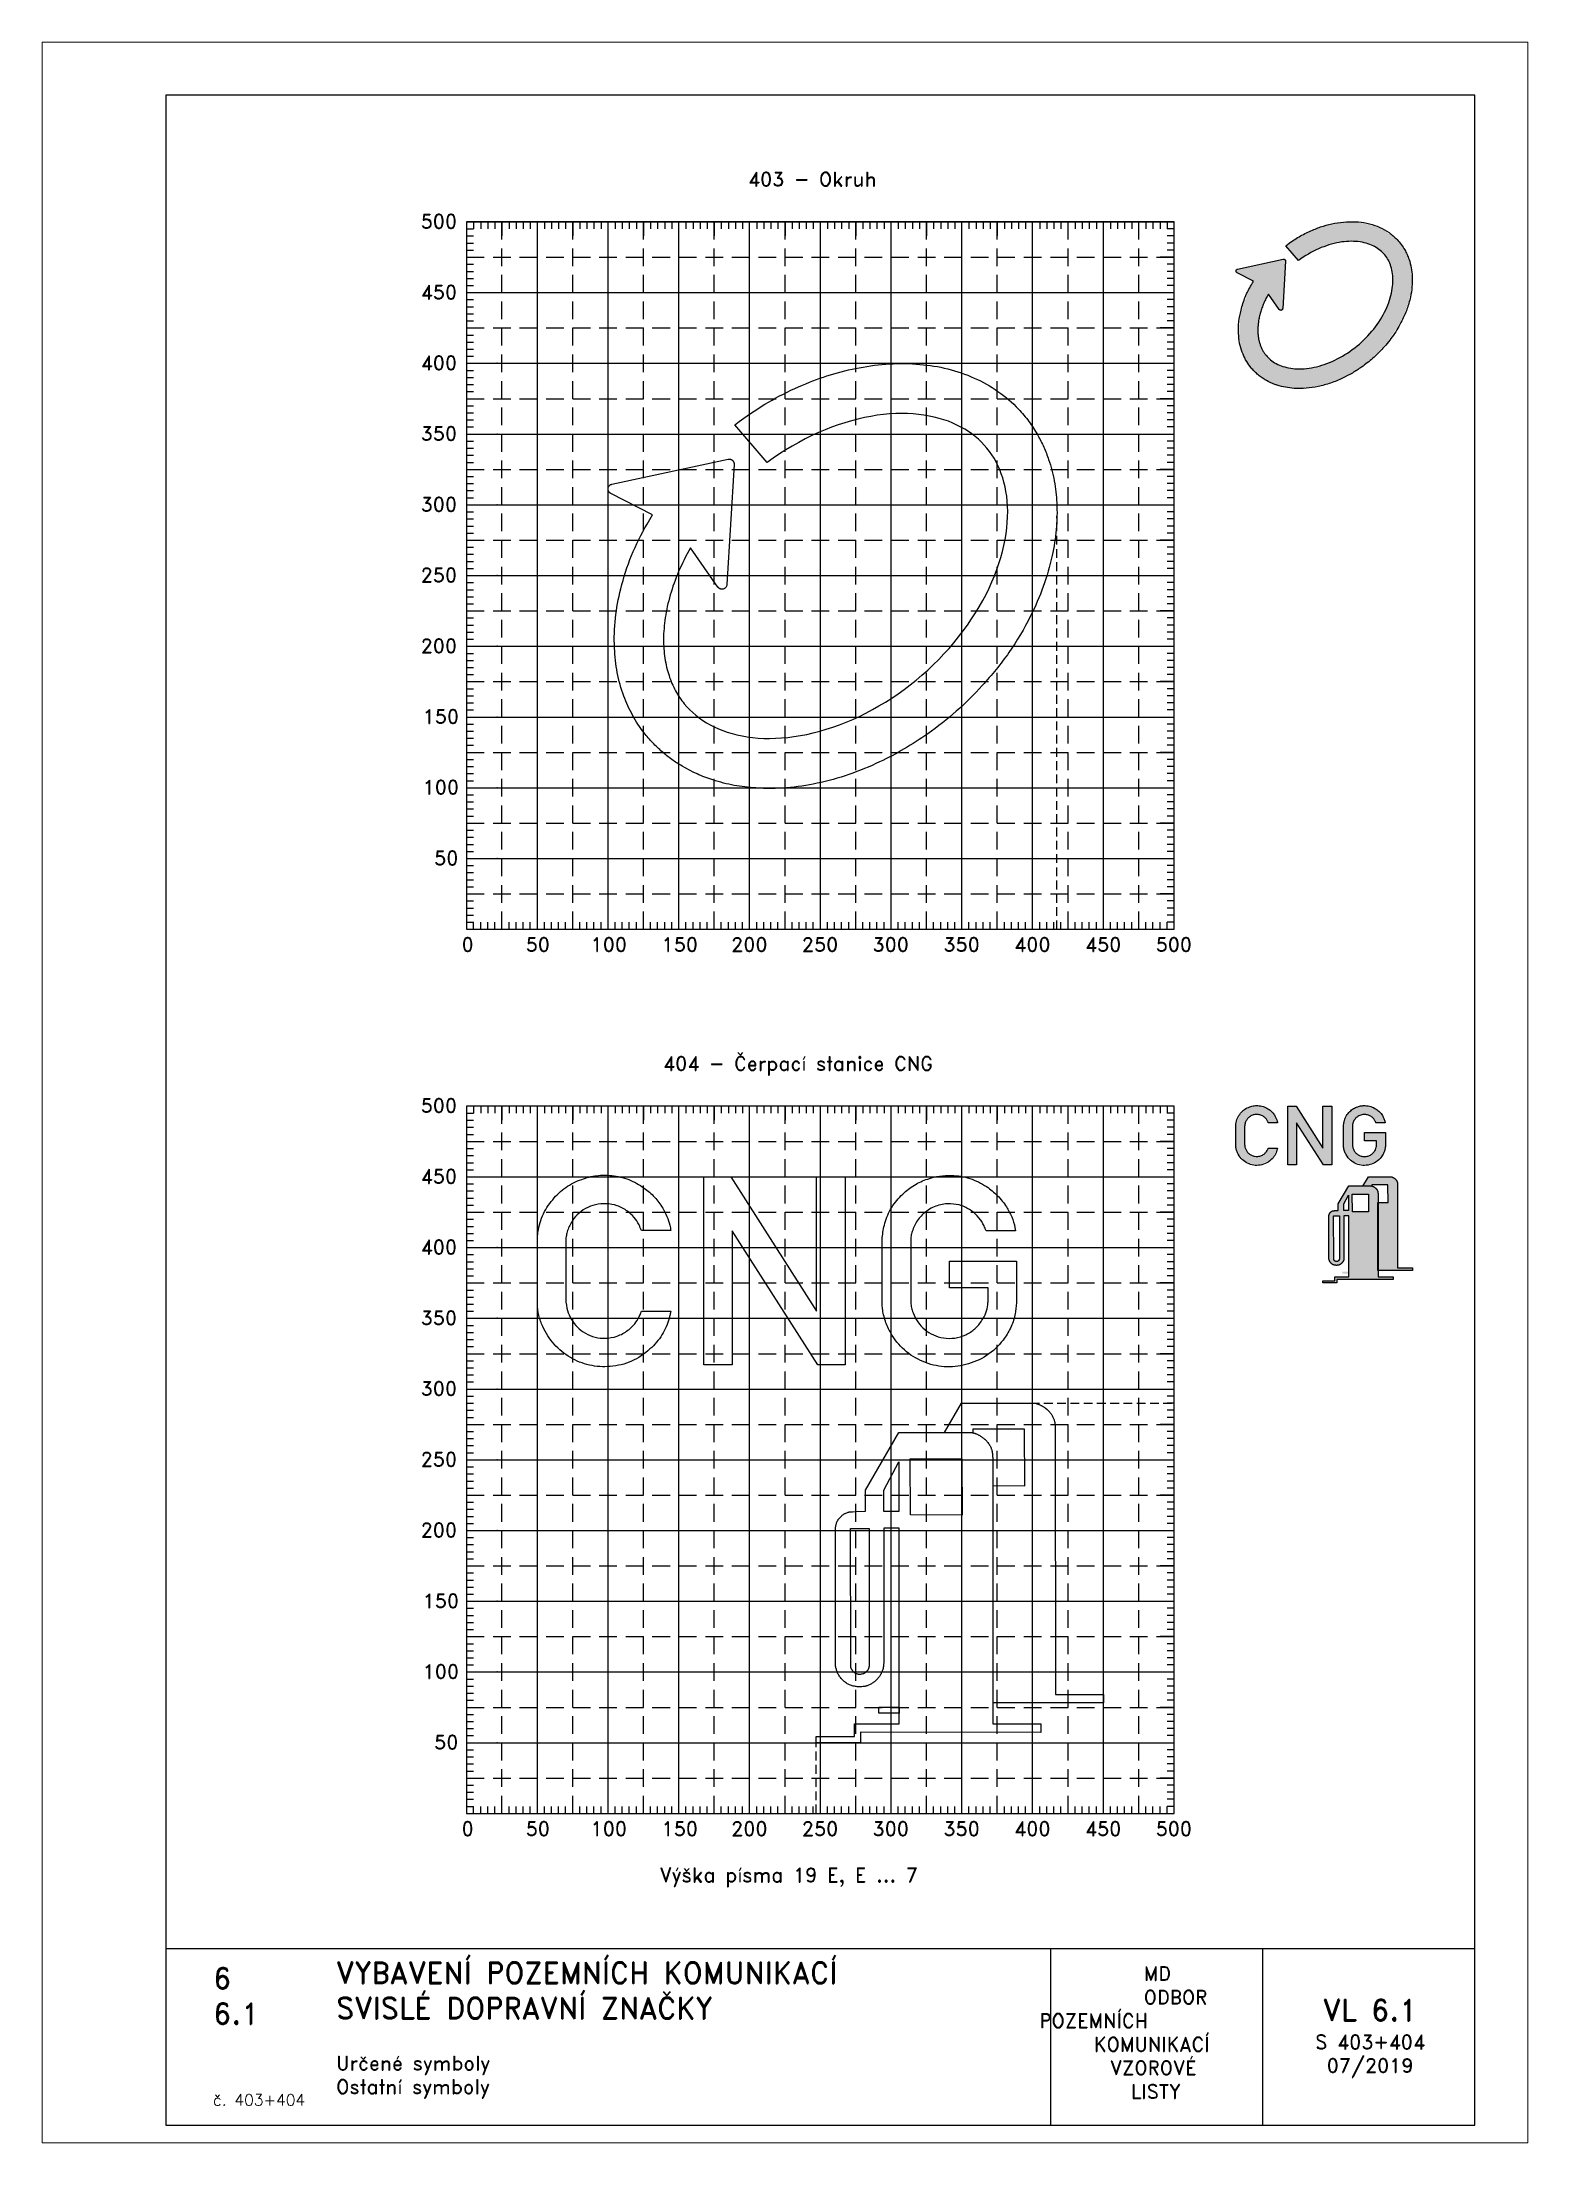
# Paper-space layout '403+404' of a CAD drawing. Header units: millimetres. Extents: x 0 to 210, y 0 to 297.
import ezdxf

# ---------------------------------------------------------------- set-up
doc = ezdxf.new("R2010")
doc.units = ezdxf.units.MM
doc.header["$LTSCALE"] = 5
doc.linetypes.add('ČÁRKOVANÁX2', pattern=[1.5, 1, -0.5])
for name, color, linetype in [('Kóty', 2, 'Continuous'), ('Pomocná', 2, 'Continuous'), ('Rozpiska', 7, 'Continuous'), ('Značka', 7, 'Continuous')]:
    doc.layers.add(name, color=color, linetype=linetype)
doc.layers.add('Rámeček', color=6, linetype='Continuous', plot=False)
doc.styles.get("Standard").update_dxf_attribs({"font": 'romand.shx', "height": 25})

psp = doc.layouts.new('403+404')

# ---------------------------------------------------------------- texts
at = {"layer": 'Kóty', "char_height": 2, "attachment_point": 1}
for s, insert in [('\\pi39.76185;403 - Okruh', (60, 278.6)), ('\\pi27.76179;404 - Čerpací stanice CNG', (60, 153.6)), ('\\pi28.14275;Výška písma 19 E, E ... 7', (59.14, 38.89))]:
    psp.add_mtext_dynamic_manual_height_columns(s, width=100, gutter_width=125, heights=[0], dxfattribs=dict(at, insert=insert))
at = {"layer": 'Pomocná', "char_height": 2, "attachment_point": 1}
for s, insert in [('\\pi1.41968;500', (52.09, 272.65)), ('\\pi1.41968;450', (52.09, 262.65)), ('\\pi1.41968;400', (52.09, 252.65)), ('\\pi1.41968;350', (52.09, 242.65)), ('\\pi1.41968;300', (52.09, 232.65)), ('\\pi1.41968;250', (52.09, 222.65)), ('\\pi1.41968;200', (52.09, 212.65)), ('\\pi1.70539;150', (52.09, 202.65)), ('\\pi1.70539;100', (52.09, 192.65)), ('\\pi3.32444;50', (52.09, 182.65)), ('\\pi2.6146;0', (56.68, 170.43)), ('\\pi1.66222;50', (66.69, 170.43)), ('\\pi0.85269;100', (76.68, 170.43)), ('\\pi0.85269;150', (86.71, 170.43)), ('\\pi0.70984;200', (96.68, 170.43)), ('\\pi0.70984;250', (106.67, 170.43)), ('\\pi0.70984;300', (116.66, 170.43)), ('\\pi0.70984;350', (126.68, 170.43)), ('\\pi0.70984;400', (136.67, 170.43)), ('\\pi0.70984;450', (146.68, 170.43)), ('\\pi0.70984;500', (156.67, 170.43)), ('\\pi1.41968;500', (52.09, 147.65)), ('\\pi1.41968;450', (52.09, 137.65)), ('\\pi1.41968;400', (52.09, 127.65)), ('\\pi1.41968;350', (52.09, 117.65)), ('\\pi1.41968;300', (52.09, 107.65)), ('\\pi1.41968;250', (52.09, 97.65)), ('\\pi1.41968;200', (52.09, 87.65)), ('\\pi1.70539;150', (52.09, 77.65)), ('\\pi1.70539;100', (52.09, 67.65)), ('\\pi3.32444;50', (52.09, 57.65)), ('\\pi2.6146;0', (56.68, 45.43)), ('\\pi1.66222;50', (66.69, 45.43)), ('\\pi0.85269;100', (76.68, 45.43)), ('\\pi0.85269;150', (86.71, 45.43)), ('\\pi0.70984;200', (96.68, 45.43)), ('\\pi0.70984;250', (106.67, 45.43)), ('\\pi0.70984;300', (116.66, 45.43)), ('\\pi0.70984;350', (126.68, 45.43)), ('\\pi0.70984;400', (136.67, 45.43)), ('\\pi0.70984;450', (146.68, 45.43)), ('\\pi0.70984;500', (156.67, 45.43))]:
    psp.add_mtext_dynamic_manual_height_columns(s, width=6.5625, gutter_width=100, heights=[0], dxfattribs=dict(at, insert=insert))
at = {"layer": 'Rozpiska', "color": 7}
for s, width, heights, insert, char_height, attachment_point in [('6', 149.0422, [0], (24.17, 24.77), 3, 1), ('{\\C6;VYBAVENÍ POZEMNÍCH KOMUNIKACÍ\\P}SVISLÉ DOPRAVNÍ ZNAČKY{\\H1.34524x; }', 149.0422, [0], (41.56, 25.56), 3, 1), ('\\pi14.7414;{\\C6;MD\\P\\pi2.36044;}ODBOR POZEMNÍCH{\\H1.57143x; }\\P\\pi7.69378;KOMUNIKACÍ{\\H1.5x; }\\P\\pi9.97949;{\\C6;VZOROVÉ\\H1.47619x; \\H0.67742x;\\P\\pi12.93187;LISTY\\H1.26984x; }', 33.1018, [0], (140.95, 24.95), 2, 1), ('6.1', 149.0422, [0], (24.17, 19.78), 3, 1), ('{\\H1.5x;\\C6;VL 6.1\\P\\H0.66667x;S 403+404\\H1.66666x; \\H0.6x;\\P07/2019\\H1.80159x; }', 17.5439, [0], (187.69, 14.78), 2, 5), ('{\\C6;Určené symboly\\P}Ostatní symboly{\\H1.83333x; }', 149.0422, [0], (41.56, 12.29), 2, 1), ('{\\C6;č. 403+404}', 18.3305, [2.67], (24.17, 6.88), 1.6, 1)]:
    psp.add_mtext_dynamic_manual_height_columns(s, width=width, gutter_width=100, heights=heights, dxfattribs=dict(at, insert=insert, char_height=char_height, attachment_point=attachment_point))

# ---------------------------------------------------------------- hatches: boundary and pattern name
at = {"layer": 'Rozpiska'}
h = psp.add_hatch(color=170, dxfattribs=at)
h.dxf.hatch_style = 1
h.paths.add_polyline_path([(186.66, 135.25), (187.44, 136.59), (190.68, 136.59), (190.68, 136.59), (190.69, 136.59), (190.71, 136.58), (190.72, 136.57), (190.74, 136.57), (190.76, 136.56), (190.78, 136.56), (190.8, 136.55), (190.81, 136.55), (190.83, 136.54), (190.84, 136.54), (190.86, 136.53), (190.89, 136.52), (190.91, 136.5), (190.94, 136.49), (190.96, 136.48), (190.98, 136.47), (191.01, 136.46), (191.02, 136.45), (191.04, 136.44), (191.06, 136.42), (191.08, 136.41), (191.1, 136.39), (191.13, 136.37), (191.14, 136.36), (191.16, 136.34), (191.18, 136.33), (191.2, 136.32), (191.21, 136.3), (191.22, 136.29), (191.24, 136.28), (191.26, 136.26), (191.28, 136.24), (191.3, 136.22), (191.32, 136.2), (191.34, 136.18), (191.35, 136.17), (191.37, 136.15), (191.38, 136.13), (191.39, 136.11), (191.4, 136.09), (191.41, 136.07), (191.43, 136.04), (191.46, 136), (191.47, 135.97), (191.49, 135.94), (191.5, 135.91), (191.51, 135.88), (191.52, 135.85), (191.53, 135.82), (191.54, 135.79), (191.54, 135.79), (191.54, 135.79), (191.54, 135.78), (191.54, 135.78), (191.54, 135.77), (191.55, 135.76), (191.55, 135.75), (191.55, 135.75), (191.55, 135.74), (191.55, 135.73), (191.55, 135.73), (191.55, 135.73), (191.55, 135.7), (191.56, 135.67), (191.56, 135.65), (191.56, 135.62), (191.57, 135.6), (191.57, 135.58), (191.57, 135.56), (191.57, 135.54), (191.57, 135.52), (191.57, 135.51), (191.57, 135.51), (191.58, 123.72), (193.7, 123.72), (193.7, 123.36), (193.7, 123.35), (188.78, 123.36), (188.77, 132.95), (190.22, 132.94), (190.21, 135.44), (190.13, 135.44), (190.05, 135.44), (189.73, 135.44), (189.41, 135.44), (189.29, 135.44), (189.16, 135.44), (189.11, 135.44), (189.05, 135.44), (188.94, 135.44), (188.83, 135.44), (188.46, 135.44), (188.1, 135.44), (188.01, 135.44), (187.93, 135.44), (187.93, 135.25), (187.91, 135.25)])
h.paths.add_polyline_path([(183.78, 123.17), (184.69, 123.17), (184.69, 122.89), (183.78, 122.89)])
at = {"layer": 'Značka'}
h = psp.add_hatch(color=249, dxfattribs=at)
h.dxf.hatch_style = 1
edge = h.paths.add_edge_path()
edge.add_line((168.9, 264.39), (168.89, 264.39))
edge.add_line((168.89, 264.39), (168.89, 264.39))
edge.add_line((168.89, 264.39), (168.88, 264.4))
edge.add_line((168.88, 264.4), (168.88, 264.4))
edge.add_line((168.88, 264.4), (168.87, 264.4))
edge.add_line((168.87, 264.4), (168.87, 264.4))
edge.add_line((168.87, 264.4), (168.87, 264.4))
edge.add_line((168.87, 264.4), (168.87, 264.41))
edge.add_line((168.87, 264.41), (168.87, 264.41))
edge.add_line((168.87, 264.41), (168.86, 264.41))
edge.add_line((168.86, 264.41), (168.86, 264.41))
edge.add_line((168.86, 264.41), (168.86, 264.41))
edge.add_line((168.86, 264.41), (168.86, 264.41))
edge.add_line((168.86, 264.41), (168.85, 264.42))
edge.add_line((168.85, 264.42), (168.85, 264.42))
edge.add_line((168.85, 264.42), (168.85, 264.42))
edge.add_line((168.85, 264.42), (168.85, 264.42))
edge.add_line((168.85, 264.42), (168.85, 264.42))
edge.add_line((168.85, 264.42), (168.85, 264.42))
edge.add_line((168.85, 264.42), (168.84, 264.42))
edge.add_line((168.84, 264.42), (168.84, 264.42))
edge.add_line((168.84, 264.42), (168.84, 264.43))
edge.add_line((168.84, 264.43), (168.84, 264.43))
edge.add_line((168.84, 264.43), (168.84, 264.43))
edge.add_line((168.84, 264.43), (168.83, 264.43))
edge.add_line((168.83, 264.43), (168.83, 264.44))
edge.add_line((168.83, 264.44), (168.83, 264.44))
edge.add_line((168.83, 264.44), (168.83, 264.44))
edge.add_line((168.83, 264.44), (168.82, 264.44))
edge.add_line((168.82, 264.44), (168.82, 264.45))
edge.add_line((168.82, 264.45), (168.82, 264.45))
edge.add_line((168.82, 264.45), (168.82, 264.45))
edge.add_line((168.82, 264.45), (168.82, 264.45))
edge.add_line((168.82, 264.45), (168.82, 264.45))
edge.add_line((168.82, 264.45), (168.82, 264.45))
edge.add_line((168.82, 264.45), (168.82, 264.45))
edge.add_line((168.82, 264.45), (168.81, 264.45))
edge.add_line((168.81, 264.45), (168.81, 264.46))
edge.add_line((168.81, 264.46), (168.81, 264.46))
edge.add_line((168.81, 264.46), (168.81, 264.46))
edge.add_line((168.81, 264.46), (168.8, 264.46))
edge.add_line((168.8, 264.46), (168.8, 264.47))
edge.add_line((168.8, 264.47), (168.8, 264.47))
edge.add_line((168.8, 264.47), (168.8, 264.47))
edge.add_line((168.8, 264.47), (168.8, 264.47))
edge.add_line((168.8, 264.47), (168.8, 264.47))
edge.add_line((168.8, 264.47), (168.8, 264.48))
edge.add_line((168.8, 264.48), (168.8, 264.48))
edge.add_line((168.8, 264.48), (168.79, 264.48))
edge.add_line((168.79, 264.48), (168.79, 264.48))
edge.add_line((168.79, 264.48), (168.79, 264.48))
edge.add_line((168.79, 264.48), (168.79, 264.49))
edge.add_line((168.79, 264.49), (168.79, 264.49))
edge.add_line((168.79, 264.49), (168.79, 264.49))
edge.add_line((168.79, 264.49), (168.78, 264.49))
edge.add_line((168.78, 264.49), (168.78, 264.5))
edge.add_line((168.78, 264.5), (168.78, 264.5))
edge.add_line((168.78, 264.5), (168.78, 264.5))
edge.add_line((168.78, 264.5), (168.78, 264.51))
edge.add_line((168.78, 264.51), (168.78, 264.51))
edge.add_line((168.78, 264.51), (168.78, 264.51))
edge.add_line((168.78, 264.51), (168.78, 264.51))
edge.add_line((168.78, 264.51), (168.78, 264.51))
edge.add_line((168.78, 264.51), (168.77, 264.51))
edge.add_line((168.77, 264.51), (168.77, 264.51))
edge.add_line((168.77, 264.51), (168.77, 264.52))
edge.add_line((168.77, 264.52), (168.77, 264.52))
edge.add_line((168.77, 264.52), (168.77, 264.52))
edge.add_line((168.77, 264.52), (168.77, 264.53))
edge.add_line((168.77, 264.53), (168.77, 264.53))
edge.add_line((168.77, 264.53), (168.76, 264.53))
edge.add_line((168.76, 264.53), (168.76, 264.54))
edge.add_line((168.76, 264.54), (168.76, 264.54))
edge.add_line((168.76, 264.54), (168.76, 264.54))
edge.add_line((168.76, 264.54), (168.76, 264.54))
edge.add_line((168.76, 264.54), (168.76, 264.54))
edge.add_line((168.76, 264.54), (168.76, 264.54))
edge.add_line((168.76, 264.54), (168.76, 264.55))
edge.add_line((168.76, 264.55), (168.76, 264.55))
edge.add_line((168.76, 264.55), (168.76, 264.55))
edge.add_line((168.76, 264.55), (168.76, 264.55))
edge.add_line((168.76, 264.55), (168.76, 264.56))
edge.add_line((168.76, 264.56), (168.76, 264.56))
edge.add_line((168.76, 264.56), (168.75, 264.56))
edge.add_line((168.75, 264.56), (168.75, 264.57))
edge.add_line((168.75, 264.57), (168.75, 264.57))
edge.add_line((168.75, 264.57), (168.75, 264.57))
edge.add_line((168.75, 264.57), (168.75, 264.57))
edge.add_line((168.75, 264.57), (168.75, 264.57))
edge.add_line((168.75, 264.57), (168.75, 264.57))
edge.add_line((168.75, 264.57), (168.75, 264.58))
edge.add_line((168.75, 264.58), (168.75, 264.58))
edge.add_line((168.75, 264.58), (168.75, 264.58))
edge.add_line((168.75, 264.58), (168.75, 264.59))
edge.add_line((168.75, 264.59), (168.75, 264.59))
edge.add_line((168.75, 264.59), (168.75, 264.59))
edge.add_line((168.75, 264.59), (168.75, 264.6))
edge.add_line((168.75, 264.6), (168.75, 264.6))
edge.add_line((168.75, 264.6), (168.75, 264.6))
edge.add_line((168.75, 264.6), (168.75, 264.61))
edge.add_line((168.75, 264.61), (168.75, 264.61))
edge.add_line((168.75, 264.61), (168.75, 264.61))
edge.add_line((168.75, 264.61), (168.75, 264.61))
edge.add_line((168.75, 264.61), (168.75, 264.61))
edge.add_line((168.75, 264.61), (168.75, 264.61))
edge.add_line((168.75, 264.61), (168.75, 264.62))
edge.add_line((168.75, 264.62), (168.75, 264.62))
edge.add_line((168.75, 264.62), (168.75, 264.62))
edge.add_line((168.75, 264.62), (168.75, 264.63))
edge.add_line((168.75, 264.63), (168.75, 264.63))
edge.add_line((168.75, 264.63), (168.75, 264.63))
edge.add_line((168.75, 264.63), (168.75, 264.64))
edge.add_line((168.75, 264.64), (168.75, 264.64))
edge.add_line((168.75, 264.64), (168.75, 264.64))
edge.add_line((168.75, 264.64), (168.75, 264.64))
edge.add_line((168.75, 264.64), (168.75, 264.64))
edge.add_line((168.75, 264.64), (168.75, 264.65))
edge.add_line((168.75, 264.65), (168.75, 264.65))
edge.add_line((168.75, 264.65), (168.75, 264.65))
edge.add_line((168.75, 264.65), (168.75, 264.65))
edge.add_line((168.75, 264.65), (168.75, 264.66))
edge.add_line((168.75, 264.66), (168.75, 264.66))
edge.add_line((168.75, 264.66), (168.75, 264.66))
edge.add_line((168.75, 264.66), (168.75, 264.67))
edge.add_line((168.75, 264.67), (168.75, 264.67))
edge.add_line((168.75, 264.67), (168.75, 264.67))
edge.add_line((168.75, 264.67), (168.75, 264.68))
edge.add_line((168.75, 264.68), (168.75, 264.68))
edge.add_line((168.75, 264.68), (168.75, 264.68))
edge.add_line((168.75, 264.68), (168.75, 264.68))
edge.add_line((168.75, 264.68), (168.75, 264.68))
edge.add_line((168.75, 264.68), (168.75, 264.68))
edge.add_line((168.75, 264.68), (168.75, 264.69))
edge.add_line((168.75, 264.69), (168.75, 264.69))
edge.add_line((168.75, 264.69), (168.75, 264.69))
edge.add_line((168.75, 264.69), (168.75, 264.69))
edge.add_line((168.75, 264.69), (168.75, 264.7))
edge.add_line((168.75, 264.7), (168.75, 264.7))
edge.add_line((168.75, 264.7), (168.75, 264.7))
edge.add_line((168.75, 264.7), (168.75, 264.71))
edge.add_line((168.75, 264.71), (168.75, 264.71))
edge.add_line((168.75, 264.71), (168.76, 264.72))
edge.add_line((168.76, 264.72), (168.76, 264.72))
edge.add_line((168.76, 264.72), (168.76, 264.72))
edge.add_line((168.76, 264.72), (168.77, 264.75))
edge.add_line((168.77, 264.75), (168.79, 264.78))
edge.add_line((168.79, 264.78), (168.81, 264.81))
edge.add_line((168.81, 264.81), (168.83, 264.84))
edge.add_line((168.83, 264.84), (168.86, 264.86))
edge.add_line((168.86, 264.86), (168.89, 264.88))
edge.add_line((168.89, 264.88), (168.89, 264.88))
edge.add_line((168.89, 264.88), (168.89, 264.88))
edge.add_line((168.89, 264.88), (168.89, 264.88))
edge.add_line((168.89, 264.88), (168.89, 264.88))
edge.add_line((168.89, 264.88), (168.9, 264.89))
edge.add_line((168.9, 264.89), (168.9, 264.89))
edge.add_line((168.9, 264.89), (168.9, 264.89))
edge.add_line((168.9, 264.89), (168.91, 264.89))
edge.add_line((168.91, 264.89), (168.91, 264.89))
edge.add_line((168.91, 264.89), (168.91, 264.89))
edge.add_line((168.91, 264.89), (168.92, 264.89))
edge.add_line((168.92, 264.89), (168.92, 264.9))
edge.add_line((168.92, 264.9), (168.92, 264.9))
edge.add_line((168.92, 264.9), (168.92, 264.9))
edge.add_line((168.92, 264.9), (168.92, 264.9))
edge.add_line((168.92, 264.9), (168.92, 264.9))
edge.add_line((168.92, 264.9), (168.92, 264.9))
edge.add_line((168.92, 264.9), (168.93, 264.9))
edge.add_line((168.93, 264.9), (168.93, 264.9))
edge.add_line((168.93, 264.9), (168.93, 264.9))
edge.add_line((168.93, 264.9), (168.94, 264.9))
edge.add_line((168.94, 264.9), (168.94, 264.9))
edge.add_line((168.94, 264.9), (168.94, 264.9))
edge.add_line((168.94, 264.9), (168.95, 264.91))
edge.add_line((168.95, 264.91), (168.95, 264.91))
edge.add_line((168.95, 264.91), (168.95, 264.91))
edge.add_line((168.95, 264.91), (168.95, 264.91))
edge.add_line((168.95, 264.91), (168.95, 264.91))
edge.add_line((168.95, 264.91), (168.96, 264.91))
edge.add_line((168.96, 264.91), (168.96, 264.91))
edge.add_line((168.96, 264.91), (175.41, 266.29))
edge.add_line((175.41, 266.29), (175.41, 266.29))
edge.add_line((175.41, 266.29), (175.41, 266.3))
edge.add_line((175.41, 266.3), (175.44, 266.3))
edge.add_line((175.44, 266.3), (175.44, 266.3))
edge.add_line((175.44, 266.3), (175.45, 266.3))
edge.add_line((175.45, 266.3), (175.45, 266.3))
edge.add_line((175.45, 266.3), (175.45, 266.3))
edge.add_line((175.45, 266.3), (175.45, 266.3))
edge.add_line((175.45, 266.3), (175.46, 266.3))
edge.add_line((175.46, 266.3), (175.46, 266.3))
edge.add_line((175.46, 266.3), (175.46, 266.3))
edge.add_line((175.46, 266.3), (175.47, 266.3))
edge.add_line((175.47, 266.3), (175.47, 266.3))
edge.add_line((175.47, 266.3), (175.47, 266.3))
edge.add_line((175.47, 266.3), (175.47, 266.3))
edge.add_line((175.47, 266.3), (175.47, 266.3))
edge.add_line((175.47, 266.3), (175.47, 266.3))
edge.add_line((175.47, 266.3), (175.48, 266.3))
edge.add_line((175.48, 266.3), (175.48, 266.3))
edge.add_line((175.48, 266.3), (175.48, 266.3))
edge.add_line((175.48, 266.3), (175.49, 266.3))
edge.add_line((175.49, 266.3), (175.49, 266.3))
edge.add_line((175.49, 266.3), (175.49, 266.3))
edge.add_line((175.49, 266.3), (175.5, 266.3))
edge.add_line((175.5, 266.3), (175.5, 266.3))
edge.add_line((175.5, 266.3), (175.5, 266.3))
edge.add_line((175.5, 266.3), (175.51, 266.3))
edge.add_line((175.51, 266.3), (175.51, 266.3))
edge.add_line((175.51, 266.3), (175.51, 266.3))
edge.add_line((175.51, 266.3), (175.51, 266.3))
edge.add_line((175.51, 266.3), (175.51, 266.3))
edge.add_line((175.51, 266.3), (175.51, 266.3))
edge.add_line((175.51, 266.3), (175.52, 266.29))
edge.add_line((175.52, 266.29), (175.52, 266.29))
edge.add_line((175.52, 266.29), (175.52, 266.29))
edge.add_line((175.52, 266.29), (175.52, 266.29))
edge.add_line((175.52, 266.29), (175.53, 266.29))
edge.add_line((175.53, 266.29), (175.53, 266.29))
edge.add_line((175.53, 266.29), (175.54, 266.29))
edge.add_line((175.54, 266.29), (175.54, 266.29))
edge.add_line((175.54, 266.29), (175.54, 266.29))
edge.add_line((175.54, 266.29), (175.54, 266.29))
edge.add_line((175.54, 266.29), (175.54, 266.29))
edge.add_line((175.54, 266.29), (175.54, 266.29))
edge.add_line((175.54, 266.29), (175.54, 266.29))
edge.add_line((175.54, 266.29), (175.55, 266.29))
edge.add_line((175.55, 266.29), (175.55, 266.29))
edge.add_line((175.55, 266.29), (175.55, 266.28))
edge.add_line((175.55, 266.28), (175.56, 266.28))
edge.add_line((175.56, 266.28), (175.56, 266.28))
edge.add_line((175.56, 266.28), (175.56, 266.28))
edge.add_line((175.56, 266.28), (175.57, 266.28))
edge.add_line((175.57, 266.28), (175.57, 266.28))
edge.add_line((175.57, 266.28), (175.57, 266.28))
edge.add_line((175.57, 266.28), (175.58, 266.28))
edge.add_line((175.58, 266.28), (175.58, 266.28))
edge.add_line((175.58, 266.28), (175.58, 266.28))
edge.add_line((175.58, 266.28), (175.58, 266.28))
edge.add_line((175.58, 266.28), (175.58, 266.27))
edge.add_line((175.58, 266.27), (175.58, 266.27))
edge.add_line((175.58, 266.27), (175.58, 266.27))
edge.add_line((175.58, 266.27), (175.59, 266.27))
edge.add_line((175.59, 266.27), (175.59, 266.27))
edge.add_line((175.59, 266.27), (175.59, 266.27))
edge.add_line((175.59, 266.27), (175.59, 266.27))
edge.add_line((175.59, 266.27), (175.6, 266.26))
edge.add_line((175.6, 266.26), (175.6, 266.26))
edge.add_line((175.6, 266.26), (175.6, 266.26))
edge.add_line((175.6, 266.26), (175.61, 266.26))
edge.add_line((175.61, 266.26), (175.61, 266.26))
edge.add_line((175.61, 266.26), (175.61, 266.26))
edge.add_line((175.61, 266.26), (175.61, 266.26))
edge.add_line((175.61, 266.26), (175.61, 266.26))
edge.add_line((175.61, 266.26), (175.61, 266.26))
edge.add_line((175.61, 266.26), (175.61, 266.25))
edge.add_line((175.61, 266.25), (175.62, 266.25))
edge.add_line((175.62, 266.25), (175.62, 266.25))
edge.add_line((175.62, 266.25), (175.62, 266.25))
edge.add_line((175.62, 266.25), (175.63, 266.25))
edge.add_line((175.63, 266.25), (175.63, 266.24))
edge.add_line((175.63, 266.24), (175.63, 266.24))
edge.add_line((175.63, 266.24), (175.63, 266.24))
edge.add_line((175.63, 266.24), (175.64, 266.24))
edge.add_line((175.64, 266.24), (175.64, 266.24))
edge.add_line((175.64, 266.24), (175.64, 266.24))
edge.add_line((175.64, 266.24), (175.64, 266.24))
edge.add_line((175.64, 266.24), (175.64, 266.24))
edge.add_line((175.64, 266.24), (175.64, 266.23))
edge.add_line((175.64, 266.23), (175.64, 266.23))
edge.add_line((175.64, 266.23), (175.65, 266.23))
edge.add_line((175.65, 266.23), (175.65, 266.23))
edge.add_line((175.65, 266.23), (175.65, 266.23))
edge.add_line((175.65, 266.23), (175.65, 266.22))
edge.add_line((175.65, 266.22), (175.66, 266.22))
edge.add_line((175.66, 266.22), (175.66, 266.22))
edge.add_line((175.66, 266.22), (175.66, 266.22))
edge.add_line((175.66, 266.22), (175.66, 266.21))
edge.add_line((175.66, 266.21), (175.66, 266.21))
edge.add_line((175.66, 266.21), (175.66, 266.21))
edge.add_line((175.66, 266.21), (175.66, 266.21))
edge.add_line((175.66, 266.21), (175.66, 266.21))
edge.add_line((175.66, 266.21), (175.67, 266.21))
edge.add_line((175.67, 266.21), (175.67, 266.21))
edge.add_line((175.67, 266.21), (175.67, 266.2))
edge.add_line((175.67, 266.2), (175.67, 266.2))
edge.add_line((175.67, 266.2), (175.67, 266.2))
edge.add_line((175.67, 266.2), (175.68, 266.2))
edge.add_line((175.68, 266.2), (175.68, 266.19))
edge.add_line((175.68, 266.19), (175.68, 266.19))
edge.add_line((175.68, 266.19), (175.68, 266.19))
edge.add_line((175.68, 266.19), (175.69, 266.18))
edge.add_line((175.69, 266.18), (175.69, 266.18))
edge.add_line((175.69, 266.18), (175.69, 266.18))
edge.add_line((175.69, 266.18), (175.69, 266.18))
edge.add_line((175.69, 266.18), (175.69, 266.18))
edge.add_line((175.69, 266.18), (175.69, 266.18))
edge.add_line((175.69, 266.18), (175.69, 266.18))
edge.add_line((175.69, 266.18), (175.69, 266.18))
edge.add_line((175.69, 266.18), (175.69, 266.17))
edge.add_line((175.69, 266.17), (175.7, 266.17))
edge.add_line((175.7, 266.17), (175.7, 266.17))
edge.add_line((175.7, 266.17), (175.7, 266.16))
edge.add_line((175.7, 266.16), (175.7, 266.16))
edge.add_line((175.7, 266.16), (175.7, 266.16))
edge.add_line((175.7, 266.16), (175.7, 266.15))
edge.add_line((175.7, 266.15), (175.7, 266.15))
edge.add_line((175.7, 266.15), (175.7, 266.15))
edge.add_line((175.7, 266.15), (175.71, 266.15))
edge.add_line((175.71, 266.15), (175.71, 266.15))
edge.add_line((175.71, 266.15), (175.71, 266.15))
edge.add_line((175.71, 266.15), (175.71, 266.15))
edge.add_line((175.71, 266.15), (175.71, 266.14))
edge.add_line((175.71, 266.14), (175.71, 266.14))
edge.add_line((175.71, 266.14), (175.71, 266.14))
edge.add_line((175.71, 266.14), (175.71, 266.13))
edge.add_line((175.71, 266.13), (175.71, 266.13))
edge.add_line((175.71, 266.13), (175.72, 266.13))
edge.add_line((175.72, 266.13), (175.72, 266.12))
edge.add_line((175.72, 266.12), (175.72, 266.12))
edge.add_line((175.72, 266.12), (175.72, 266.12))
edge.add_line((175.72, 266.12), (175.72, 266.12))
edge.add_line((175.72, 266.12), (175.72, 266.12))
edge.add_line((175.72, 266.12), (175.72, 266.12))
edge.add_line((175.72, 266.12), (175.72, 266.12))
edge.add_line((175.72, 266.12), (175.72, 266.11))
edge.add_line((175.72, 266.11), (175.72, 266.11))
edge.add_line((175.72, 266.11), (175.72, 266.11))
edge.add_line((175.72, 266.11), (175.73, 266.1))
edge.add_line((175.73, 266.1), (175.73, 266.1))
edge.add_line((175.73, 266.1), (175.73, 266.1))
edge.add_line((175.73, 266.1), (175.73, 266.09))
edge.add_line((175.73, 266.09), (175.73, 266.09))
edge.add_line((175.73, 266.09), (175.73, 266.09))
edge.add_line((175.73, 266.09), (175.73, 266.09))
edge.add_line((175.73, 266.09), (175.73, 266.09))
edge.add_line((175.73, 266.09), (175.73, 266.08))
edge.add_line((175.73, 266.08), (175.73, 266.08))
edge.add_line((175.73, 266.08), (175.73, 266.08))
edge.add_line((175.73, 266.08), (175.73, 266.08))
edge.add_line((175.73, 266.08), (175.73, 266.08))
edge.add_line((175.73, 266.08), (175.73, 266.07))
edge.add_line((175.73, 266.07), (175.73, 266.07))
edge.add_line((175.73, 266.07), (175.73, 266.07))
edge.add_line((175.73, 266.07), (175.73, 266.06))
edge.add_line((175.73, 266.06), (175.74, 266.06))
edge.add_line((175.74, 266.06), (175.74, 266.05))
edge.add_line((175.74, 266.05), (175.74, 266.05))
edge.add_line((175.74, 266.05), (175.74, 266.05))
edge.add_line((175.74, 266.05), (175.74, 266.05))
edge.add_line((175.74, 266.05), (175.74, 266.05))
edge.add_line((175.74, 266.05), (175.74, 266.05))
edge.add_line((175.74, 266.05), (175.74, 266.05))
edge.add_line((175.74, 266.05), (175.74, 266.04))
edge.add_line((175.74, 266.04), (175.74, 266.04))
edge.add_line((175.74, 266.04), (175.74, 266.04))
edge.add_line((175.74, 266.04), (175.74, 266.03))
edge.add_line((175.74, 266.03), (175.74, 266.03))
edge.add_line((175.74, 266.03), (175.74, 266.03))
edge.add_line((175.74, 266.03), (175.74, 266.02))
edge.add_line((175.74, 266.02), (175.74, 266.02))
edge.add_line((175.74, 266.02), (175.74, 266.01))
edge.add_line((175.74, 266.01), (175.74, 266.01))
edge.add_line((175.74, 266.01), (175.74, 266.01))
edge.add_line((175.74, 266.01), (175.74, 266.01))
edge.add_line((175.74, 266.01), (175.74, 266.01))
edge.add_line((175.74, 266.01), (175.34, 259.33))
edge.add_line((175.34, 259.33), (175.34, 259.33))
edge.add_line((175.34, 259.33), (175.33, 259.33))
edge.add_line((175.33, 259.33), (175.33, 259.32))
edge.add_line((175.33, 259.32), (175.33, 259.31))
edge.add_line((175.33, 259.31), (175.33, 259.28))
edge.add_line((175.33, 259.28), (175.31, 259.24))
edge.add_line((175.31, 259.24), (175.3, 259.21))
edge.add_line((175.3, 259.21), (175.28, 259.18))
edge.add_line((175.28, 259.18), (175.25, 259.15))
edge.add_line((175.25, 259.15), (175.23, 259.13))
edge.add_line((175.23, 259.13), (175.2, 259.11))
edge.add_line((175.2, 259.11), (175.16, 259.09))
edge.add_line((175.16, 259.09), (175.13, 259.08))
edge.add_line((175.13, 259.08), (175.1, 259.08))
edge.add_line((175.1, 259.08), (175.06, 259.07))
edge.add_line((175.06, 259.07), (175.02, 259.08))
edge.add_line((175.02, 259.08), (175.02, 259.08))
edge.add_line((175.02, 259.08), (175.02, 259.08))
edge.add_line((175.02, 259.08), (175.02, 259.08))
edge.add_line((175.02, 259.08), (175.01, 259.08))
edge.add_line((175.01, 259.08), (175.01, 259.08))
edge.add_line((175.01, 259.08), (175.01, 259.08))
edge.add_line((175.01, 259.08), (175, 259.08))
edge.add_line((175, 259.08), (175, 259.08))
edge.add_line((175, 259.08), (175, 259.08))
edge.add_line((175, 259.08), (174.99, 259.08))
edge.add_line((174.99, 259.08), (174.99, 259.08))
edge.add_line((174.99, 259.08), (174.99, 259.08))
edge.add_line((174.99, 259.08), (174.99, 259.08))
edge.add_line((174.99, 259.08), (174.99, 259.08))
edge.add_line((174.99, 259.08), (174.99, 259.08))
edge.add_line((174.99, 259.08), (174.99, 259.09))
edge.add_line((174.99, 259.09), (174.98, 259.09))
edge.add_line((174.98, 259.09), (174.98, 259.09))
edge.add_line((174.98, 259.09), (174.98, 259.09))
edge.add_line((174.98, 259.09), (174.97, 259.09))
edge.add_line((174.97, 259.09), (174.97, 259.09))
edge.add_line((174.97, 259.09), (174.97, 259.09))
edge.add_line((174.97, 259.09), (174.96, 259.09))
edge.add_line((174.96, 259.09), (174.96, 259.09))
edge.add_line((174.96, 259.09), (174.96, 259.1))
edge.add_line((174.96, 259.1), (174.96, 259.1))
edge.add_line((174.96, 259.1), (174.96, 259.1))
edge.add_line((174.96, 259.1), (174.95, 259.1))
edge.add_line((174.95, 259.1), (174.95, 259.1))
edge.add_line((174.95, 259.1), (174.95, 259.1))
edge.add_line((174.95, 259.1), (174.95, 259.1))
edge.add_line((174.95, 259.1), (174.95, 259.1))
edge.add_line((174.95, 259.1), (174.94, 259.1))
edge.add_line((174.94, 259.1), (174.94, 259.1))
edge.add_line((174.94, 259.1), (174.94, 259.1))
edge.add_line((174.94, 259.1), (174.93, 259.11))
edge.add_line((174.93, 259.11), (174.93, 259.11))
edge.add_line((174.93, 259.11), (174.93, 259.11))
edge.add_line((174.93, 259.11), (174.92, 259.11))
edge.add_line((174.92, 259.11), (174.92, 259.11))
edge.add_line((174.92, 259.11), (174.92, 259.11))
edge.add_line((174.92, 259.11), (174.92, 259.11))
edge.add_line((174.92, 259.11), (174.92, 259.11))
edge.add_line((174.92, 259.11), (174.92, 259.12))
edge.add_line((174.92, 259.12), (174.92, 259.12))
edge.add_line((174.92, 259.12), (174.91, 259.12))
edge.add_line((174.91, 259.12), (174.91, 259.12))
edge.add_line((174.91, 259.12), (174.91, 259.12))
edge.add_line((174.91, 259.12), (174.91, 259.12))
edge.add_line((174.91, 259.12), (174.9, 259.13))
edge.add_line((174.9, 259.13), (174.9, 259.13))
edge.add_line((174.9, 259.13), (174.9, 259.13))
edge.add_line((174.9, 259.13), (174.9, 259.13))
edge.add_line((174.9, 259.13), (174.89, 259.13))
edge.add_line((174.89, 259.13), (174.89, 259.13))
edge.add_line((174.89, 259.13), (174.89, 259.13))
edge.add_line((174.89, 259.13), (174.89, 259.13))
edge.add_line((174.89, 259.13), (174.89, 259.14))
edge.add_line((174.89, 259.14), (174.89, 259.14))
edge.add_line((174.89, 259.14), (174.89, 259.14))
edge.add_line((174.89, 259.14), (174.88, 259.14))
edge.add_line((174.88, 259.14), (174.88, 259.14))
edge.add_line((174.88, 259.14), (174.88, 259.15))
edge.add_line((174.88, 259.15), (174.88, 259.15))
edge.add_line((174.88, 259.15), (174.87, 259.15))
edge.add_line((174.87, 259.15), (174.87, 259.15))
edge.add_line((174.87, 259.15), (174.87, 259.16))
edge.add_line((174.87, 259.16), (174.87, 259.16))
edge.add_line((174.87, 259.16), (174.87, 259.16))
edge.add_line((174.87, 259.16), (174.87, 259.16))
edge.add_line((174.87, 259.16), (174.87, 259.16))
edge.add_line((174.87, 259.16), (174.86, 259.16))
edge.add_line((174.86, 259.16), (174.86, 259.16))
edge.add_line((174.86, 259.16), (174.86, 259.16))
edge.add_line((174.86, 259.16), (174.86, 259.17))
edge.add_line((174.86, 259.17), (174.86, 259.17))
edge.add_line((174.86, 259.17), (174.85, 259.17))
edge.add_line((174.85, 259.17), (174.85, 259.18))
edge.add_line((174.85, 259.18), (174.85, 259.18))
edge.add_line((174.85, 259.18), (174.85, 259.18))
edge.add_line((174.85, 259.18), (174.84, 259.18))
edge.add_line((174.84, 259.18), (174.84, 259.18))
edge.add_line((174.84, 259.18), (174.84, 259.19))
edge.add_line((174.84, 259.19), (174.84, 259.19))
edge.add_line((174.84, 259.19), (174.84, 259.19))
edge.add_line((174.84, 259.19), (173.32, 261.37))
edge.add_line((173.32, 261.37), (173.22, 261.21))
edge.add_line((173.22, 261.21), (173.14, 261.04))
edge.add_line((173.14, 261.04), (173.05, 260.88))
edge.add_line((173.05, 260.88), (172.97, 260.72))
edge.add_line((172.97, 260.72), (172.89, 260.55))
edge.add_line((172.89, 260.55), (172.81, 260.39))
edge.add_line((172.81, 260.39), (172.73, 260.22))
edge.add_line((172.73, 260.22), (172.66, 260.06))
edge.add_line((172.66, 260.06), (172.59, 259.89))
edge.add_line((172.59, 259.89), (172.53, 259.73))
edge.add_line((172.53, 259.73), (172.46, 259.57))
edge.add_line((172.46, 259.57), (172.4, 259.4))
edge.add_line((172.4, 259.4), (172.35, 259.24))
edge.add_line((172.35, 259.24), (172.29, 259.08))
edge.add_line((172.29, 259.08), (172.24, 258.92))
edge.add_line((172.24, 258.92), (172.2, 258.76))
edge.add_line((172.2, 258.76), (172.15, 258.6))
edge.add_line((172.15, 258.6), (172.11, 258.44))
edge.add_line((172.11, 258.44), (172.07, 258.28))
edge.add_line((172.07, 258.28), (172.03, 258.12))
edge.add_line((172.03, 258.12), (172, 257.96))
edge.add_line((172, 257.96), (171.97, 257.81))
edge.add_line((171.97, 257.81), (171.94, 257.65))
edge.add_line((171.94, 257.65), (171.92, 257.5))
edge.add_line((171.92, 257.5), (171.9, 257.35))
edge.add_line((171.9, 257.35), (171.88, 257.2))
edge.add_line((171.88, 257.2), (171.86, 257.05))
edge.add_line((171.86, 257.05), (171.85, 256.9))
edge.add_line((171.85, 256.9), (171.84, 256.75))
edge.add_line((171.84, 256.75), (171.83, 256.6))
edge.add_line((171.83, 256.6), (171.82, 256.46))
edge.add_line((171.82, 256.46), (171.82, 256.32))
edge.add_line((171.82, 256.32), (171.82, 256.18))
edge.add_line((171.82, 256.18), (171.83, 256.04))
edge.add_line((171.83, 256.04), (171.83, 255.9))
edge.add_line((171.83, 255.9), (171.84, 255.77))
edge.add_line((171.84, 255.77), (171.85, 255.63))
edge.add_line((171.85, 255.63), (171.86, 255.5))
edge.add_line((171.86, 255.5), (171.88, 255.37))
edge.add_line((171.88, 255.37), (171.9, 255.24))
edge.add_line((171.9, 255.24), (171.92, 255.11))
edge.add_line((171.92, 255.11), (171.94, 254.99))
edge.add_line((171.94, 254.99), (171.97, 254.87))
edge.add_line((171.97, 254.87), (171.99, 254.75))
edge.add_line((171.99, 254.75), (172.02, 254.63))
edge.add_line((172.02, 254.63), (172.05, 254.51))
edge.add_line((172.05, 254.51), (172.09, 254.39))
edge.add_line((172.09, 254.39), (172.13, 254.28))
edge.add_line((172.13, 254.28), (172.16, 254.17))
edge.add_line((172.16, 254.17), (172.2, 254.06))
edge.add_line((172.2, 254.06), (172.25, 253.95))
edge.add_line((172.25, 253.95), (172.29, 253.85))
edge.add_line((172.29, 253.85), (172.34, 253.74))
edge.add_line((172.34, 253.74), (172.39, 253.64))
edge.add_line((172.39, 253.64), (172.44, 253.54))
edge.add_line((172.44, 253.54), (172.49, 253.44))
edge.add_line((172.49, 253.44), (172.54, 253.35))
edge.add_line((172.54, 253.35), (172.6, 253.25))
edge.add_line((172.6, 253.25), (172.66, 253.16))
edge.add_line((172.66, 253.16), (172.72, 253.07))
edge.add_line((172.72, 253.07), (172.78, 252.98))
edge.add_line((172.78, 252.98), (172.84, 252.89))
edge.add_line((172.84, 252.89), (172.91, 252.8))
edge.add_line((172.91, 252.8), (172.98, 252.72))
edge.add_line((172.98, 252.72), (173.12, 252.55))
edge.add_line((173.12, 252.55), (173.28, 252.38))
edge.add_line((173.28, 252.38), (173.45, 252.22))
edge.add_line((173.45, 252.22), (173.62, 252.07))
edge.add_line((173.62, 252.07), (173.81, 251.93))
edge.add_line((173.81, 251.93), (174, 251.79))
edge.add_line((174, 251.79), (174.2, 251.67))
edge.add_line((174.2, 251.67), (174.41, 251.54))
edge.add_line((174.41, 251.54), (174.64, 251.43))
edge.add_line((174.64, 251.43), (174.87, 251.32))
edge.add_line((174.87, 251.32), (175.11, 251.23))
edge.add_line((175.11, 251.23), (175.36, 251.14))
edge.add_line((175.36, 251.14), (175.62, 251.06))
edge.add_line((175.62, 251.06), (175.9, 250.99))
edge.add_line((175.9, 250.99), (176.18, 250.93))
edge.add_line((176.18, 250.93), (176.47, 250.88))
edge.add_line((176.47, 250.88), (176.76, 250.84))
edge.add_line((176.76, 250.84), (177.07, 250.81))
edge.add_line((177.07, 250.81), (177.39, 250.8))
edge.add_line((177.39, 250.8), (177.71, 250.79))
edge.add_line((177.71, 250.79), (178.04, 250.8))
edge.add_line((178.04, 250.8), (178.37, 250.82))
edge.add_line((178.37, 250.82), (178.71, 250.85))
edge.add_line((178.71, 250.85), (179.06, 250.89))
edge.add_line((179.06, 250.89), (179.41, 250.95))
edge.add_line((179.41, 250.95), (179.77, 251.02))
edge.add_line((179.77, 251.02), (180.13, 251.1))
edge.add_line((180.13, 251.1), (180.49, 251.19))
edge.add_line((180.49, 251.19), (180.85, 251.3))
edge.add_line((180.85, 251.3), (181.22, 251.42))
edge.add_line((181.22, 251.42), (181.59, 251.55))
edge.add_line((181.59, 251.55), (181.96, 251.69))
edge.add_line((181.96, 251.69), (182.32, 251.85))
edge.add_line((182.32, 251.85), (182.69, 252.02))
edge.add_line((182.69, 252.02), (183.05, 252.2))
edge.add_line((183.05, 252.2), (183.42, 252.39))
edge.add_line((183.42, 252.39), (183.78, 252.59))
edge.add_line((183.78, 252.59), (184.13, 252.81))
edge.add_line((184.13, 252.81), (184.48, 253.03))
edge.add_line((184.48, 253.03), (184.83, 253.27))
edge.add_line((184.83, 253.27), (185.17, 253.51))
edge.add_line((185.17, 253.51), (185.51, 253.77))
edge.add_line((185.51, 253.77), (185.84, 254.03))
edge.add_line((185.84, 254.03), (186.17, 254.31))
edge.add_line((186.17, 254.31), (186.48, 254.59))
edge.add_line((186.48, 254.59), (186.79, 254.88))
edge.add_line((186.79, 254.88), (187.09, 255.18))
edge.add_line((187.09, 255.18), (187.38, 255.48))
edge.add_line((187.38, 255.48), (187.66, 255.79))
edge.add_line((187.66, 255.79), (187.94, 256.11))
edge.add_line((187.94, 256.11), (188.2, 256.43))
edge.add_line((188.2, 256.43), (188.45, 256.76))
edge.add_line((188.45, 256.76), (188.69, 257.09))
edge.add_line((188.69, 257.09), (188.92, 257.42))
edge.add_line((188.92, 257.42), (189.14, 257.76))
edge.add_line((189.14, 257.76), (189.34, 258.1))
edge.add_line((189.34, 258.1), (189.54, 258.44))
edge.add_line((189.54, 258.44), (189.72, 258.79))
edge.add_line((189.72, 258.79), (189.89, 259.13))
edge.add_line((189.89, 259.13), (190.04, 259.48))
edge.add_line((190.04, 259.48), (190.19, 259.82))
edge.add_line((190.19, 259.82), (190.32, 260.16))
edge.add_line((190.32, 260.16), (190.44, 260.5))
edge.add_line((190.44, 260.5), (190.54, 260.84))
edge.add_line((190.54, 260.84), (190.63, 261.18))
edge.add_line((190.63, 261.18), (190.71, 261.51))
edge.add_line((190.71, 261.51), (190.78, 261.84))
edge.add_line((190.78, 261.84), (190.83, 262.16))
edge.add_line((190.83, 262.16), (190.87, 262.47))
edge.add_line((190.87, 262.47), (190.9, 262.79))
edge.add_line((190.9, 262.79), (190.92, 263.09))
edge.add_line((190.92, 263.09), (190.92, 263.39))
edge.add_line((190.92, 263.39), (190.91, 263.68))
edge.add_line((190.91, 263.68), (190.9, 263.96))
edge.add_line((190.9, 263.96), (190.87, 264.24))
edge.add_line((190.87, 264.24), (190.83, 264.5))
edge.add_line((190.83, 264.5), (190.78, 264.76))
edge.add_line((190.78, 264.76), (190.71, 265.01))
edge.add_line((190.71, 265.01), (190.64, 265.26))
edge.add_line((190.64, 265.26), (190.56, 265.49))
edge.add_line((190.56, 265.49), (190.48, 265.72))
edge.add_line((190.48, 265.72), (190.38, 265.93))
edge.add_line((190.38, 265.93), (190.27, 266.14))
edge.add_line((190.27, 266.14), (190.16, 266.34))
edge.add_line((190.16, 266.34), (190.04, 266.54))
edge.add_line((190.04, 266.54), (189.9, 266.72))
edge.add_line((189.9, 266.72), (189.77, 266.9))
edge.add_line((189.77, 266.9), (189.62, 267.08))
edge.add_line((189.62, 267.08), (189.46, 267.24))
edge.add_line((189.46, 267.24), (189.29, 267.4))
edge.add_line((189.29, 267.4), (189.12, 267.55))
edge.add_line((189.12, 267.55), (188.94, 267.69))
edge.add_line((188.94, 267.69), (188.74, 267.83))
edge.add_line((188.74, 267.83), (188.54, 267.96))
edge.add_line((188.54, 267.96), (188.33, 268.08))
edge.add_line((188.33, 268.08), (188.1, 268.19))
edge.add_line((188.1, 268.19), (187.87, 268.3))
edge.add_line((187.87, 268.3), (187.63, 268.39))
edge.add_line((187.63, 268.39), (187.38, 268.48))
edge.add_line((187.38, 268.48), (187.11, 268.56))
edge.add_line((187.11, 268.56), (186.84, 268.63))
edge.add_line((186.84, 268.63), (186.56, 268.69))
edge.add_line((186.56, 268.69), (186.27, 268.74))
edge.add_line((186.27, 268.74), (185.97, 268.78))
edge.add_line((185.97, 268.78), (185.67, 268.81))
edge.add_line((185.67, 268.81), (185.35, 268.82))
edge.add_line((185.35, 268.82), (185.03, 268.83))
edge.add_line((185.03, 268.83), (184.7, 268.82))
edge.add_line((184.7, 268.82), (184.37, 268.8))
edge.add_line((184.37, 268.8), (184.02, 268.77))
edge.add_line((184.02, 268.77), (183.68, 268.73))
edge.add_line((183.68, 268.73), (183.33, 268.67))
edge.add_line((183.33, 268.67), (182.97, 268.6))
edge.add_line((182.97, 268.6), (182.61, 268.52))
edge.add_line((182.61, 268.52), (182.25, 268.43))
edge.add_line((182.25, 268.43), (181.88, 268.32))
edge.add_line((181.88, 268.32), (181.52, 268.2))
edge.add_line((181.52, 268.2), (181.15, 268.07))
edge.add_line((181.15, 268.07), (180.78, 267.93))
edge.add_line((180.78, 267.93), (180.42, 267.77))
edge.add_line((180.42, 267.77), (180.05, 267.6))
edge.add_line((180.05, 267.6), (179.69, 267.42))
edge.add_line((179.69, 267.42), (179.32, 267.23))
edge.add_line((179.32, 267.23), (178.96, 267.02))
edge.add_line((178.96, 267.02), (178.61, 266.81))
edge.add_line((178.61, 266.81), (178.25, 266.58))
edge.add_line((178.25, 266.58), (177.91, 266.35))
edge.add_line((177.91, 266.35), (177.56, 266.1))
edge.add_line((177.56, 266.1), (175.77, 268.2))
edge.add_line((175.77, 268.2), (176.02, 268.39))
edge.add_line((176.02, 268.39), (176.27, 268.57))
edge.add_arc((186.46, 254.33), 17.51, 119.4582, 125.6025, ccw=False)
edge.add_arc((185.6, 255.86), 15.76, 112.6418, 119.4724, ccw=False)
edge.add_arc((185.39, 257.03), 14.59, 107.1605, 113.6413, ccw=False)
edge.add_arc((185.19, 257.69), 13.91, 100.3592, 107.1605, ccw=False)
edge.add_arc((185.12, 258.98), 12.63, 93.4513, 101.1238, ccw=False)
edge.add_arc((185.02, 260.68), 10.92, 84.5897, 93.4607, ccw=False)
edge.add_arc((185.31, 262.03), 9.55, 76.1599, 85.5298, ccw=False)
edge.add_arc((185.61, 263.24), 8.3, 65.386, 76.1726, ccw=False)
edge.add_arc((186.01, 263.79), 7.64, 55.0866, 66.4022, ccw=False)
edge.add_arc((186.34, 264.26), 7.07, 42.9054, 55.1059, ccw=False)
edge.add_arc((186.58, 264.3), 6.86, 36.5231, 44.0418, ccw=False)
edge.add_arc((186.36, 264.14), 7.13, 29.265, 36.4871, ccw=False)
edge.add_arc((186.16, 263.95), 7.4, 24.0474, 29.8223, ccw=False)
edge.add_arc((185.89, 263.83), 7.7, 18.4708, 24.0202, ccw=False)
edge.add_arc((185.42, 263.6), 8.22, 10.3787, 18.9365, ccw=False)
edge.add_arc((184.72, 263.48), 8.93, 2.4887, 10.3682, ccw=False)
edge.add_arc((183.8, 263.3), 9.85, -5.2634, 3.3077, ccw=False)
edge.add_arc((182.36, 263.43), 11.3, 347.2774, 354.751, ccw=False)
edge.add_arc((180.89, 263.58), 12.77, 340.06, 348.0561, ccw=False)
edge.add_arc((179.44, 264.11), 14.32, 332.9071, 340.0455, ccw=False)
edge.add_arc((178.04, 264.59), 15.78, 325.1045, 333.6617, ccw=False)
edge.add_arc((177, 265.32), 17.05, 317.17, 325.0932, ccw=False)
edge.add_arc((176.39, 265.52), 17.63, 311.4825, 318.0598, ccw=False)
edge.add_arc((176.44, 265.45), 17.55, 304.8941, 311.4941, ccw=False)
edge.add_arc((176.43, 265.14), 17.3, 300.3749, 305.5092, ccw=False)
edge.add_arc((176.62, 264.82), 16.93, 295.1394, 300.3845, ccw=False)
edge.add_arc((176.94, 263.81), 15.88, 289.0198, 295.6411, ccw=False)
edge.add_arc((177.45, 262.32), 14.3, 281.6563, 289.0175, ccw=False)
edge.add_arc((177.61, 260.67), 12.66, 274.7302, 282.4806, ccw=False)
edge.add_arc((177.74, 258.96), 10.95, 265.783, 274.7411, ccw=False)
edge.add_arc((177.52, 257.85), 9.82, 259.5695, 266.6414, ccw=False)
edge.add_arc((177.36, 257.01), 8.97, 251.8442, 259.5772, ccw=False)
edge.add_arc((176.99, 256.19), 8.08, 249.1498, 252.5105, ccw=False)
edge.add_arc((176.69, 255.39), 7.22, 245.3646, 249.1138, ccw=False)
edge.add_line((173.68, 248.83), (173.47, 248.93))
edge.add_line((173.47, 248.93), (173.26, 249.03))
edge.add_line((173.26, 249.03), (173.05, 249.14))
edge.add_line((173.05, 249.14), (172.85, 249.26))
edge.add_arc((176.46, 255.45), 7.17, 234.3337, 239.7598, ccw=False)
edge.add_arc((176.38, 255.34), 7.03, 228.79, 234.3241, ccw=False)
edge.add_arc((176.27, 255.33), 6.96, 223.4297, 229.449, ccw=False)
edge.add_arc((176.29, 255.36), 6.99, 217.5041, 223.501, ccw=False)
edge.add_arc((176.39, 255.53), 7.18, 208.7577, 218.0514, ccw=False)
edge.add_arc((176.6, 255.65), 7.41, 199.7558, 208.7616, ccw=False)
edge.add_arc((177.03, 255.94), 7.92, 190.8374, 200.7312, ccw=False)
edge.add_arc((178.03, 256.14), 8.93, 182.0834, 190.8546, ccw=False)
edge.add_arc((179.2, 256.33), 10.11, 173.5676, 182.9484, ccw=False)
edge.add_arc((180.89, 256.14), 11.82, 165.518, 173.5564, ccw=False)
edge.add_arc((182.16, 256.02), 13.08, 157.8568, 166.3943, ccw=False)
edge.add_arc((182.46, 255.89), 13.4, 149.5398, 157.8522, ccw=False)
edge.add_line((170.91, 262.69), (171.06, 262.94))
edge.add_line((171.06, 262.94), (171.21, 263.2))
edge.add_line((171.21, 263.2), (168.9, 264.39))
h = psp.add_hatch(color=249, dxfattribs=at)
h.dxf.hatch_style = 1
edge = h.paths.add_edge_path()
edge.add_line((186.9, 142.86), (189.86, 142.86))
edge.add_line((189.86, 142.86), (189.86, 141.09))
edge.add_line((189.86, 141.09), (189.86, 141.04))
edge.add_line((189.86, 141.04), (189.86, 140.99))
edge.add_arc((184.79, 141.36), 5.08, 352.949, 355.8668, ccw=False)
edge.add_arc((186.96, 141.09), 2.89, 347.8267, 352.9511, ccw=False)
edge.add_arc((187.33, 140.99), 2.51, 334.4198, 348.3872, ccw=False)
edge.add_arc((187.12, 141.08), 2.75, 321.5532, 334.4636, ccw=False)
edge.add_arc((186.94, 141.12), 2.91, 303.4754, 323.2087, ccw=False)
edge.add_arc((186.97, 141.06), 2.85, 283.4521, 303.6344, ccw=False)
edge.add_arc((186.87, 140.99), 2.8, 265.9718, 285.7798, ccw=False)
edge.add_arc((186.86, 140.98), 2.79, 246.2346, 266.0947, ccw=False)
edge.add_arc((186.79, 141.04), 2.82, 228.3672, 248.0653, ccw=False)
edge.add_arc((186.79, 141.05), 2.82, 208.9315, 228.5383, ccw=False)
edge.add_arc((186.66, 141.08), 2.73, 198.6702, 210.7824, ccw=False)
edge.add_arc((186.66, 141.08), 2.73, 186.6571, 198.6959, ccw=False)
edge.add_arc((186.42, 141.1), 2.5, 185.3014, 187.5954, ccw=False)
edge.add_arc((186.1, 141.07), 2.17, 182.667, 185.3013, ccw=False)
edge.add_arc((186.65, 141.09), 2.72, 181.0528, 182.637, ccw=False)
edge.add_arc((192.11, 141.19), 8.18, 180.5254, 181.053, ccw=False)
edge.add_line((183.93, 141.12), (183.93, 143.75))
edge.add_line((183.93, 143.75), (183.93, 143.83))
edge.add_arc((191.4, 143.2), 7.49, 174.6935, 175.2415, ccw=False)
edge.add_arc((188.2, 143.51), 4.28, 170.5274, 174.8349, ccw=False)
edge.add_arc((186.83, 143.74), 2.89, 164.1377, 170.5264, ccw=False)
edge.add_arc((186.61, 143.84), 2.65, 148.2737, 164.8163, ccw=False)
edge.add_arc((186.7, 143.78), 2.76, 132.4171, 148.4095, ccw=False)
edge.add_arc((186.77, 143.85), 2.76, 120.9898, 134.4918, ccw=False)
edge.add_arc((186.82, 143.77), 2.85, 108.0156, 121.0106, ccw=False)
edge.add_arc((186.89, 143.79), 2.85, 98.5702, 109.3028, ccw=False)
edge.add_arc((186.88, 143.84), 2.8, 87.621, 98.5758, ccw=False)
edge.add_arc((186.92, 143.77), 2.87, 72.1316, 88.5088, ccw=False)
edge.add_arc((186.94, 143.8), 2.84, 55.6852, 72.2616, ccw=False)
edge.add_arc((187.04, 143.81), 2.77, 44.4201, 57.4685, ccw=False)
edge.add_arc((186.96, 143.73), 2.89, 31.8978, 44.4267, ccw=False)
edge.add_arc((187.12, 143.75), 2.74, 22.6878, 33.1626, ccw=False)
edge.add_arc((187.51, 143.91), 2.32, 10.4322, 22.7295, ccw=False)
edge.add_arc((187.01, 143.78), 2.84, 9.9447, 11.3297, ccw=False)
edge.add_line((189.81, 144.27), (189.82, 144.2))
edge.add_line((189.82, 144.2), (188.52, 144.2))
edge.add_arc((182.18, 141.74), 6.8, 21.214, 22.2053)
edge.add_arc((186.37, 143.45), 2.27, 22.2066, 25.1761)
edge.add_arc((186.87, 143.68), 1.72, 25.3375, 39.5386)
edge.add_arc((186.95, 143.75), 1.61, 39.4552, 54.6643)
edge.add_arc((186.93, 143.81), 1.58, 52.7949, 71.1402)
edge.add_arc((186.93, 143.8), 1.59, 71.0431, 89.2681)
edge.add_arc((186.87, 143.76), 1.63, 87.4172, 108.3166)
edge.add_arc((186.87, 143.77), 1.62, 108.1314, 129.1083)
edge.add_arc((186.82, 143.74), 1.62, 127.0636, 145.7866)
edge.add_arc((186.84, 143.71), 1.65, 145.6526, 163.9182)
edge.add_arc((186.65, 143.72), 1.47, 162.1137, 170.1972)
edge.add_arc((186.43, 143.76), 1.24, 170.1934, 179.7083)
edge.add_line((185.19, 143.77), (185.19, 143.74))
edge.add_line((185.19, 143.74), (185.19, 143.72))
edge.add_line((185.19, 143.72), (185.19, 141.1))
edge.add_line((185.19, 141.1), (185.19, 141.06))
edge.add_arc((186.79, 141.12), 1.6, 181.8282, 183.1305)
edge.add_arc((186.51, 141.11), 1.32, 183.3729, 193.3425)
edge.add_arc((186.85, 141.19), 1.67, 193.3381, 201.2965)
edge.add_arc((187.01, 141.2), 1.82, 200.0166, 214.4358)
edge.add_arc((186.8, 141.06), 1.57, 214.3441, 231.0268)
edge.add_arc((186.81, 140.99), 1.52, 229.0827, 246.2116)
edge.add_arc((186.86, 141.1), 1.65, 246.1401, 262.0543)
edge.add_arc((186.91, 141.13), 1.68, 260.3862, 277.7213)
edge.add_arc((186.93, 141.02), 1.57, 277.61, 295.9827)
edge.add_arc((186.97, 141.05), 1.58, 294.3416, 312.0119)
edge.add_arc((186.87, 141.16), 1.72, 311.9283, 328.1873)
edge.add_arc((186.95, 141.17), 1.66, 326.4659, 339.2156)
edge.add_arc((187.16, 141.09), 1.44, 339.163, 353.7354)
edge.add_arc((186.83, 141.15), 1.77, 352.7333, 355.4745)
edge.add_arc((183.3, 141.43), 5.32, 355.4744, 356.3873)
edge.add_line((188.61, 141.1), (188.61, 141.68))
edge.add_line((188.61, 141.68), (186.9, 141.68))
edge.add_line((186.9, 141.68), (186.9, 142.86))
h.paths.add_polyline_path([(176.06, 138.28), (176.06, 146.58), (177.25, 146.58), (181.03, 140.65), (181.03, 146.58), (182.3, 146.58), (182.29, 138.28), (181.1, 138.28), (177.31, 144.2), (177.31, 138.28)])
edge = h.paths.add_edge_path()
edge.add_arc((164.48, 142.66), 10.31, 347.8913, 348.7659, ccw=False)
edge.add_arc((171.2, 141.22), 3.44, 345.2691, 347.8907, ccw=False)
edge.add_arc((171.9, 141.05), 2.73, 327.9986, 344.9872, ccw=False)
edge.add_arc((171.84, 141.08), 2.79, 311.3478, 328.1259, ccw=False)
edge.add_arc((171.75, 141.02), 2.81, 293.5869, 313.5826, ccw=False)
edge.add_arc((171.73, 141.03), 2.82, 273.8178, 293.7146, ccw=False)
edge.add_arc((171.63, 141.01), 2.81, 257.2501, 275.9521, ccw=False)
edge.add_arc((171.62, 140.97), 2.77, 238.4774, 257.3742, ccw=False)
edge.add_arc((171.57, 141.06), 2.82, 221.2869, 240.095, ccw=False)
edge.add_arc((171.74, 141.2), 3.04, 203.866, 221.3891, ccw=False)
edge.add_arc((171.34, 141.13), 2.65, 194.6269, 205.8593, ccw=False)
edge.add_arc((170.71, 140.97), 2, 180.0051, 194.6645, ccw=False)
edge.add_arc((171.09, 141), 2.38, 179.3498, 180.8292, ccw=False)
edge.add_line((168.71, 141.03), (168.71, 141.09))
edge.add_line((168.71, 141.09), (168.71, 143.88))
edge.add_arc((179.06, 143.15), 10.37, 175.5176, 175.9827, ccw=False)
edge.add_arc((172.17, 143.69), 3.47, 174.1242, 175.5172, ccw=False)
edge.add_arc((171.46, 143.76), 2.76, 156.4537, 173.9001, ccw=False)
edge.add_arc((171.47, 143.76), 2.76, 139.0345, 156.6287, ccw=False)
edge.add_arc((171.52, 143.88), 2.72, 124.8328, 141.5994, ccw=False)
edge.add_arc((171.59, 143.78), 2.85, 108.9055, 124.8841, ccw=False)
edge.add_arc((171.67, 143.8), 2.86, 97.0413, 110.6034, ccw=False)
edge.add_arc((171.67, 143.87), 2.79, 83.1939, 97.0719, ccw=False)
edge.add_arc((171.72, 143.82), 2.83, 68.7982, 84.3634, ccw=False)
edge.add_arc((171.7, 143.75), 2.9, 53.6817, 68.88, ccw=False)
edge.add_arc((171.79, 143.75), 2.85, 42.8675, 55.2313, ccw=False)
edge.add_arc((171.85, 143.8), 2.77, 30.2072, 42.8882, ccw=False)
edge.add_arc((171.98, 143.82), 2.65, 22.5836, 31.3512, ccw=False)
edge.add_arc((172.13, 143.88), 2.48, 13.2834, 22.6025, ccw=False)
edge.add_arc((171.46, 143.69), 3.18, 11.6561, 13.8649, ccw=False)
edge.add_arc((165.24, 142.4), 9.54, 10.9196, 11.6559, ccw=False)
edge.add_line((174.6, 144.21), (173.3, 144.21))
edge.add_arc((167.28, 141.86), 6.47, 21.3121, 22.5049)
edge.add_arc((171.26, 143.51), 2.15, 22.5056, 26.0849)
edge.add_arc((171.72, 143.73), 1.65, 26.3136, 40.2262)
edge.add_arc((171.75, 143.75), 1.61, 40.1578, 54.5052)
edge.add_arc((171.71, 143.78), 1.61, 52.8326, 70.8395)
edge.add_arc((171.7, 143.77), 1.63, 70.7263, 88.5788)
edge.add_arc((171.65, 143.78), 1.61, 86.6612, 103.4312)
edge.add_arc((171.64, 143.79), 1.61, 103.3696, 120.1552)
edge.add_arc((171.61, 143.75), 1.62, 118.6103, 134.6233)
edge.add_arc((171.6, 143.76), 1.61, 134.5184, 150.6012)
edge.add_arc((171.58, 143.72), 1.61, 149.1622, 158.0417)
edge.add_arc((171.72, 143.67), 1.76, 158.0427, 166.1521)
edge.add_arc((171.54, 143.69), 1.58, 165.3981, 170.4508)
edge.add_arc((171.17, 143.75), 1.2, 170.446, 177.0497)
edge.add_arc((171.4, 143.73), 1.43, 176.7514, 178.2242)
edge.add_line((169.96, 143.78), (169.96, 143.74))
edge.add_line((169.96, 143.74), (169.96, 141.11))
edge.add_line((169.96, 141.11), (169.97, 141.06))
edge.add_arc((172.44, 141.27), 2.48, 184.7788, 186.0437)
edge.add_arc((171.79, 141.2), 1.82, 186.0456, 199.6821)
edge.add_arc((171.58, 141.12), 1.6, 199.5853, 215.1718)
edge.add_arc((171.56, 141.03), 1.54, 213.0025, 229.4806)
edge.add_arc((171.61, 141.09), 1.61, 229.4135, 245.1164)
edge.add_arc((171.66, 141.09), 1.63, 243.4417, 259.8541)
edge.add_arc((171.66, 141.06), 1.6, 259.7925, 276.5211)
edge.add_arc((171.7, 141.09), 1.63, 274.9767, 293.8707)
edge.add_arc((171.69, 141.11), 1.65, 293.7218, 312.4245)
edge.add_arc((171.76, 141.11), 1.61, 310.5388, 323.9959)
edge.add_arc((171.78, 141.1), 1.58, 323.9477, 337.5078)
edge.add_arc((171.36, 141.31), 2.05, 336.5253, 338.8628)
edge.add_arc((167.54, 142.79), 6.15, 338.8634, 339.6433)
edge.add_line((173.31, 140.65), (174.6, 140.65))
h = psp.add_hatch(color=249, dxfattribs=at)
h.dxf.hatch_style = 1
h.paths.add_polyline_path([(190.94, 122.05), (182.97, 122.06), (182.97, 121.59), (181.02, 121.59), (181.02, 121.87), (182.7, 121.87), (182.7, 122.42), (184.69, 122.42), (184.69, 131.06), (184, 131.06), (184, 125.16), (184, 125.1), (184, 125.1), (184, 125.09), (184, 125.07), (184, 125.07), (184, 125.07), (183.99, 125.06), (183.99, 125.06), (183.99, 125.05), (183.99, 125.05), (183.99, 125.04), (183.99, 125.04), (183.99, 125.04), (183.99, 125.03), (183.99, 125.03), (183.99, 125.03), (183.99, 125.01), (183.99, 124.99), (183.99, 124.97), (183.98, 124.96), (183.98, 124.94), (183.98, 124.92), (183.98, 124.91), (183.97, 124.88), (183.97, 124.87), (183.97, 124.87), (183.97, 124.87), (183.97, 124.86), (183.97, 124.85), (183.96, 124.84), (183.96, 124.84), (183.96, 124.83), (183.96, 124.83), (183.96, 124.82), (183.96, 124.82), (183.96, 124.82), (183.95, 124.79), (183.94, 124.76), (183.93, 124.74), (183.92, 124.72), (183.91, 124.69), (183.89, 124.67), (183.88, 124.64), (183.86, 124.61), (183.84, 124.58), (183.83, 124.55), (183.81, 124.52), (183.79, 124.5), (183.77, 124.47), (183.76, 124.45), (183.74, 124.44), (183.72, 124.41), (183.7, 124.39), (183.67, 124.36), (183.64, 124.33), (183.62, 124.31), (183.59, 124.29), (183.57, 124.27), (183.54, 124.25), (183.52, 124.23), (183.49, 124.22), (183.46, 124.2), (183.44, 124.19), (183.4, 124.17), (183.36, 124.15), (183.33, 124.13), (183.3, 124.12), (183.27, 124.11), (183.24, 124.1), (183.22, 124.09), (183.19, 124.09), (183.16, 124.08), (183.13, 124.08), (183.09, 124.07), (183.04, 124.07), (183, 124.06), (182.97, 124.06), (182.93, 124.06), (182.89, 124.06), (182.86, 124.06), (182.83, 124.07), (182.79, 124.07), (182.75, 124.08), (182.7, 124.09), (182.65, 124.09), (182.61, 124.1), (182.57, 124.12), (182.53, 124.13), (182.49, 124.15), (182.46, 124.16), (182.43, 124.18), (182.39, 124.2), (182.35, 124.22), (182.31, 124.25), (182.28, 124.28), (182.25, 124.3), (182.22, 124.33), (182.19, 124.36), (182.16, 124.39), (182.14, 124.41), (182.12, 124.44), (182.09, 124.47), (182.06, 124.5), (182.04, 124.54), (182.02, 124.58), (182, 124.61), (181.98, 124.64), (181.96, 124.68), (181.95, 124.71), (181.94, 124.74), (181.93, 124.76), (181.92, 124.8), (181.91, 124.83), (181.9, 124.87), (181.9, 124.87), (181.9, 124.87), (181.9, 124.88), (181.89, 124.88), (181.89, 124.89), (181.89, 124.9), (181.89, 124.91), (181.89, 124.91), (181.88, 124.92), (181.88, 124.93), (181.88, 124.93), (181.88, 124.94), (181.88, 124.95), (181.88, 124.95), (181.88, 124.96), (181.88, 124.96), (181.88, 124.99), (181.87, 125.02), (181.87, 125.04), (181.87, 125.06), (181.87, 125.09), (181.87, 125.12), (181.87, 125.15), (181.87, 125.18), (181.87, 125.2), (181.87, 125.23), (181.87, 125.25), (181.87, 125.27), (181.87, 125.29), (181.87, 125.31), (181.87, 125.33), (181.87, 125.34), (181.87, 125.35), (181.87, 125.35), (181.87, 130.74), (181.87, 130.92), (181.87, 130.92), (181.87, 130.93), (181.87, 130.95), (181.87, 130.98), (181.87, 131), (181.87, 131.01), (181.87, 131.01), (181.87, 131.01), (181.87, 131.02), (181.87, 131.02), (181.87, 131.03), (181.87, 131.04), (181.87, 131.04), (181.87, 131.05), (181.87, 131.05), (181.87, 131.06), (181.88, 131.07), (181.88, 131.07), (181.88, 131.08), (181.88, 131.08), (181.88, 131.09), (181.88, 131.09), (181.88, 131.1), (181.88, 131.1), (181.88, 131.11), (181.88, 131.11), (181.88, 131.11), (181.88, 131.11), (181.88, 131.11), (181.88, 131.14), (181.88, 131.16), (181.89, 131.19), (181.9, 131.22), (181.9, 131.25), (181.91, 131.27), (181.92, 131.3), (181.93, 131.33), (181.93, 131.35), (181.94, 131.37), (181.95, 131.39), (181.97, 131.41), (181.98, 131.43), (181.99, 131.45), (182.01, 131.46), (182.02, 131.47), (182.03, 131.49), (182.04, 131.5), (182.05, 131.52), (182.06, 131.53), (182.08, 131.54), (182.09, 131.56), (182.12, 131.58), (182.14, 131.61), (182.17, 131.64), (182.2, 131.66), (182.23, 131.68), (182.25, 131.7), (182.28, 131.71), (182.3, 131.72), (182.33, 131.74), (182.37, 131.75), (182.4, 131.76), (182.43, 131.77), (182.45, 131.78), (182.48, 131.78), (182.5, 131.79), (182.53, 131.79), (182.55, 131.79), (182.57, 131.79), (182.59, 131.79), (182.61, 131.8), (182.61, 131.8), (182.62, 131.8), (182.75, 131.81), (183.19, 131.82), (183.19, 132.74), (184.67, 135.29), (187.92, 135.29), (187.92, 135.29), (187.92, 135.29), (187.94, 135.28), (187.96, 135.27), (187.98, 135.27), (188, 135.26), (188.02, 135.26), (188.03, 135.25), (188.05, 135.25), (188.06, 135.24), (188.08, 135.23), (188.1, 135.23), (188.13, 135.22), (188.15, 135.2), (188.17, 135.19), (188.2, 135.18), (188.22, 135.17), (188.24, 135.16), (188.26, 135.15), (188.28, 135.14), (188.3, 135.12), (188.31, 135.11), (188.34, 135.09), (188.36, 135.07), (188.38, 135.06), (188.4, 135.04), (188.42, 135.03), (188.43, 135.02), (188.45, 135), (188.46, 134.99), (188.48, 134.98), (188.5, 134.96), (188.52, 134.94), (188.54, 134.92), (188.56, 134.9), (188.57, 134.88), (188.59, 134.86), (188.6, 134.85), (188.62, 134.83), (188.63, 134.81), (188.64, 134.79), (188.65, 134.77), (188.67, 134.74), (188.69, 134.7), (188.71, 134.67), (188.72, 134.64), (188.74, 134.61), (188.75, 134.58), (188.76, 134.55), (188.77, 134.52), (188.78, 134.49), (188.78, 134.49), (188.78, 134.49), (188.78, 134.48), (188.78, 134.48), (188.78, 134.47), (188.78, 134.46), (188.79, 134.45), (188.79, 134.44), (188.79, 134.44), (188.79, 134.43), (188.79, 134.43), (188.79, 134.43), (188.79, 134.4), (188.8, 134.37), (188.8, 134.35), (188.8, 134.32), (188.8, 134.3), (188.81, 134.28), (188.81, 134.26), (188.81, 134.24), (188.81, 134.22), (188.81, 134.21), (188.81, 134.21), (188.82, 122.42), (190.94, 122.42), (190.94, 122.06)])
h.paths.add_polyline_path([(183.35, 131.05), (183.35, 125.07), (183.35, 124.97), (183.35, 124.96), (183.35, 124.96), (183.35, 124.95), (183.34, 124.93), (183.34, 124.92), (183.34, 124.91), (183.34, 124.9), (183.33, 124.89), (183.33, 124.88), (183.33, 124.87), (183.32, 124.86), (183.32, 124.85), (183.32, 124.85), (183.31, 124.85), (183.31, 124.84), (183.31, 124.84), (183.31, 124.84), (183.31, 124.84), (183.31, 124.83), (183.3, 124.82), (183.3, 124.81), (183.29, 124.8), (183.29, 124.79), (183.28, 124.78), (183.27, 124.77), (183.26, 124.77), (183.25, 124.76), (183.25, 124.75), (183.24, 124.75), (183.24, 124.75), (183.24, 124.75), (183.24, 124.75), (183.24, 124.74), (183.23, 124.74), (183.22, 124.73), (183.21, 124.72), (183.2, 124.71), (183.19, 124.69), (183.18, 124.68), (183.16, 124.67), (183.15, 124.67), (183.14, 124.66), (183.13, 124.65), (183.11, 124.64), (183.08, 124.63), (183.04, 124.62), (183.01, 124.62), (182.98, 124.61), (182.95, 124.61), (182.92, 124.61), (182.89, 124.61), (182.87, 124.61), (182.84, 124.62), (182.81, 124.63), (182.78, 124.64), (182.75, 124.65), (182.73, 124.67), (182.71, 124.68), (182.69, 124.7), (182.68, 124.71), (182.66, 124.73), (182.65, 124.75), (182.63, 124.77), (182.62, 124.79), (182.61, 124.8), (182.6, 124.81), (182.59, 124.82), (182.59, 124.83), (182.58, 124.84), (182.57, 124.86), (182.57, 124.86), (182.57, 124.87), (182.56, 124.88), (182.56, 124.89), (182.55, 124.91), (182.55, 124.92), (182.55, 124.93), (182.55, 124.95), (182.55, 124.96), (182.55, 124.97), (182.55, 124.98), (182.55, 124.99), (182.55, 125), (182.55, 125.01), (182.55, 125.01), (182.55, 125.01), (182.55, 125.11), (182.53, 131.05)], flags=16)
h.paths.add_polyline_path([(187.46, 131.64), (185.18, 131.65), (185.17, 134.14), (185.25, 134.14), (185.33, 134.14), (185.7, 134.14), (186.06, 134.14), (186.18, 134.14), (186.29, 134.14), (186.34, 134.14), (186.4, 134.14), (186.53, 134.14), (186.65, 134.14), (186.97, 134.14), (187.28, 134.14), (187.37, 134.14), (187.45, 134.14)], flags=16)
h.paths.add_polyline_path([(184.66, 131.81), (184, 131.81), (184, 132.74), (184.66, 133.99)], flags=16)

# ---------------------------------------------------------------- linework, layer by layer
for p, q in [((60, 171.58), (65, 171.58)), ((60, 46.58), (65, 46.58))]:
    psp.add_line(p, q)
at = {"layer": 'Kóty'}
psp.add_lwpolyline([(60, 271.58), (160, 271.58), (160, 271.58), (60, 271.58)], close=True, dxfattribs=at)
at = {"layer": 'Pomocná'}
for p, q in [((60, 270.58), (61, 270.58)), ((61, 271.58), (61, 270.58)), ((62, 271.58), (62, 270.58)), ((63, 271.58), (63, 270.58)), ((64, 271.58), (64, 270.58)), ((65, 271.58), (65, 269.58)), ((66, 271.58), (66, 270.58)), ((67, 271.58), (67, 270.58)), ((68, 271.58), (68, 270.58)), ((69, 271.58), (69, 270.58)), ((71, 271.58), (71, 270.58)), ((72, 271.58), (72, 270.58)), ((73, 271.58), (73, 270.58)), ((74, 271.58), (74, 270.58)), ((75, 271.58), (75, 269.58)), ((76, 271.58), (76, 270.58)), ((77, 271.58), (77, 270.58)), ((78, 271.58), (78, 270.58)), ((79, 271.58), (79, 270.58)), ((81, 271.58), (81, 270.58)), ((82, 271.58), (82, 270.58)), ((83, 271.58), (83, 270.58)), ((84, 271.58), (84, 270.58)), ((85, 271.58), (85, 269.58)), ((86, 271.58), (86, 270.58)), ((87, 271.58), (87, 270.58)), ((88, 271.58), (88, 270.58)), ((89, 271.58), (89, 270.58)), ((91, 271.58), (91, 270.58)), ((92, 271.58), (92, 270.58)), ((93, 271.58), (93, 270.58)), ((94, 271.58), (94, 270.58)), ((95, 271.58), (95, 269.58)), ((96, 271.58), (96, 270.58)), ((97, 271.58), (97, 270.58)), ((98, 271.58), (98, 270.58)), ((99, 271.58), (99, 270.58)), ((101, 271.58), (101, 270.58)), ((102, 271.58), (102, 270.58)), ((103, 271.58), (103, 270.58)), ((104, 271.58), (104, 270.58)), ((105, 271.58), (105, 269.58)), ((106, 271.58), (106, 270.58)), ((107, 271.58), (107, 270.58)), ((108, 271.58), (108, 270.58)), ((109, 271.58), (109, 270.58)), ((111, 271.58), (111, 270.58)), ((112, 271.58), (112, 270.58)), ((113, 271.58), (113, 270.58)), ((114, 271.58), (114, 270.58)), ((115, 271.58), (115, 269.58)), ((116, 271.58), (116, 270.58)), ((117, 271.58), (117, 270.58)), ((118, 271.58), (118, 270.58)), ((119, 271.58), (119, 270.58)), ((121, 271.58), (121, 270.58)), ((122, 271.58), (122, 270.58)), ((123, 271.58), (123, 270.58)), ((124, 271.58), (124, 270.58)), ((125, 271.58), (125, 269.58)), ((126, 271.58), (126, 270.58)), ((127, 271.58), (127, 270.58)), ((128, 271.58), (128, 270.58)), ((129, 271.58), (129, 270.58)), ((131, 271.58), (131, 270.58)), ((132, 271.58), (132, 270.58)), ((133, 271.58), (133, 270.58)), ((134, 271.58), (134, 270.58)), ((135, 271.58), (135, 269.58)), ((136, 271.58), (136, 270.58)), ((137, 271.58), (137, 270.58)), ((138, 271.58), (138, 270.58)), ((139, 271.58), (139, 270.58)), ((141, 271.58), (141, 270.58)), ((142, 271.58), (142, 270.58)), ((143, 271.58), (143, 270.58)), ((144, 271.58), (144, 270.58)), ((146, 271.58), (146, 270.58)), ((147, 271.58), (147, 270.58)), ((148, 271.58), (148, 270.58)), ((149, 271.58), (149, 270.58)), ((151, 271.58), (151, 270.58)), ((152, 271.58), (152, 270.58)), ((153, 271.58), (153, 270.58)), ((154, 271.58), (154, 270.58)), ((156, 271.58), (156, 270.58)), ((157, 271.58), (157, 270.58)), ((158, 271.58), (158, 270.58)), ((159, 271.58), (159, 270.58)), ((160, 270.58), (159, 270.58)), ((60, 269.58), (61, 269.58)), ((60, 268.58), (61, 268.58)), ((60, 267.58), (61, 267.58)), ((160, 269.58), (159, 269.58)), ((160, 268.58), (159, 268.58)), ((160, 267.58), (159, 267.58)), ((60, 266.58), (62, 266.58)), ((60, 265.58), (61, 265.58)), ((60, 264.58), (61, 264.58)), ((160, 266.58), (158, 266.58)), ((160, 265.58), (159, 265.58)), ((160, 264.58), (159, 264.58)), ((60, 263.58), (61, 263.58)), ((60, 262.58), (61, 262.58)), ((160, 263.58), (159, 263.58)), ((160, 262.58), (159, 262.58)), ((60, 260.58), (61, 260.58)), ((60, 259.58), (61, 259.58)), ((60, 258.58), (61, 258.58)), ((160, 260.58), (159, 260.58)), ((160, 259.58), (159, 259.58)), ((160, 258.58), (159, 258.58)), ((60, 257.58), (61, 257.58)), ((60, 256.58), (62, 256.58)), ((60, 255.58), (61, 255.58)), ((160, 256.58), (158, 256.58)), ((160, 257.58), (159, 257.58)), ((160, 255.58), (159, 255.58)), ((60, 254.58), (61, 254.58)), ((60, 253.58), (61, 253.58)), ((60, 252.58), (61, 252.58)), ((160, 254.58), (159, 254.58)), ((160, 253.58), (159, 253.58)), ((160, 252.58), (159, 252.58)), ((60, 250.58), (61, 250.58)), ((60, 249.58), (61, 249.58)), ((160, 250.58), (159, 250.58)), ((160, 249.58), (159, 249.58)), ((60, 248.58), (61, 248.58)), ((60, 247.58), (61, 247.58)), ((60, 246.58), (62, 246.58)), ((160, 246.58), (158, 246.58)), ((160, 248.58), (159, 248.58)), ((160, 247.58), (159, 247.58)), ((60, 245.58), (61, 245.58)), ((60, 244.58), (61, 244.58)), ((60, 243.58), (61, 243.58)), ((160, 245.58), (159, 245.58)), ((160, 244.58), (159, 244.58)), ((160, 243.58), (159, 243.58)), ((60, 242.58), (61, 242.58)), ((60, 240.58), (61, 240.58)), ((160, 242.58), (159, 242.58)), ((160, 240.58), (159, 240.58)), ((60, 239.58), (61, 239.58)), ((60, 238.58), (61, 238.58)), ((160, 239.58), (159, 239.58)), ((160, 238.58), (159, 238.58)), ((60, 237.58), (61, 237.58)), ((60, 236.58), (62, 236.58)), ((60, 235.58), (61, 235.58)), ((160, 236.58), (158, 236.58)), ((160, 237.58), (159, 237.58)), ((160, 235.58), (159, 235.58)), ((60, 234.58), (61, 234.58)), ((60, 233.58), (61, 233.58)), ((60, 232.58), (61, 232.58)), ((160, 234.58), (159, 234.58)), ((160, 233.58), (159, 233.58)), ((160, 232.58), (159, 232.58)), ((60, 230.58), (61, 230.58)), ((60, 229.58), (61, 229.58)), ((160, 230.58), (159, 230.58)), ((160, 229.58), (159, 229.58)), ((60, 228.58), (61, 228.58)), ((60, 227.58), (61, 227.58)), ((60, 226.58), (62, 226.58)), ((160, 226.58), (158, 226.58)), ((160, 228.58), (159, 228.58)), ((160, 227.58), (159, 227.58)), ((60, 225.58), (61, 225.58)), ((60, 224.58), (61, 224.58)), ((60, 223.58), (61, 223.58)), ((160, 225.58), (159, 225.58)), ((160, 224.58), (159, 224.58)), ((160, 223.58), (159, 223.58)), ((60, 222.58), (61, 222.58)), ((60, 220.58), (61, 220.58)), ((160, 222.58), (159, 222.58)), ((160, 220.58), (159, 220.58)), ((60, 219.58), (61, 219.58)), ((60, 218.58), (61, 218.58)), ((60, 217.58), (61, 217.58)), ((160, 219.58), (159, 219.58)), ((160, 218.58), (159, 218.58)), ((160, 217.58), (159, 217.58)), ((60, 216.58), (62, 216.58)), ((60, 215.58), (61, 215.58)), ((60, 214.58), (61, 214.58)), ((160, 216.58), (158, 216.58)), ((160, 215.58), (159, 215.58)), ((160, 214.58), (159, 214.58)), ((60, 213.58), (61, 213.58)), ((60, 212.58), (61, 212.58)), ((160, 213.58), (159, 213.58)), ((160, 212.58), (159, 212.58)), ((60, 210.58), (61, 210.58)), ((60, 209.58), (61, 209.58)), ((60, 208.58), (61, 208.58)), ((160, 210.58), (159, 210.58)), ((160, 209.58), (159, 209.58)), ((160, 208.58), (159, 208.58)), ((60, 207.58), (61, 207.58)), ((60, 206.58), (62, 206.58)), ((60, 205.58), (61, 205.58)), ((160, 206.58), (158, 206.58)), ((160, 207.58), (159, 207.58)), ((160, 205.58), (159, 205.58)), ((60, 204.58), (61, 204.58)), ((60, 203.58), (61, 203.58)), ((60, 202.58), (61, 202.58)), ((160, 204.58), (159, 204.58)), ((160, 203.58), (159, 203.58)), ((160, 202.58), (159, 202.58)), ((60, 200.58), (61, 200.58)), ((60, 199.58), (61, 199.58)), ((160, 200.58), (159, 200.58)), ((160, 199.58), (159, 199.58)), ((60, 198.58), (61, 198.58)), ((60, 197.58), (61, 197.58)), ((60, 196.58), (62, 196.58)), ((160, 196.58), (158, 196.58)), ((160, 198.58), (159, 198.58)), ((160, 197.58), (159, 197.58)), ((60, 195.58), (61, 195.58)), ((60, 194.58), (61, 194.58)), ((60, 193.58), (61, 193.58)), ((160, 195.58), (159, 195.58)), ((160, 194.58), (159, 194.58)), ((160, 193.58), (159, 193.58)), ((60, 192.58), (61, 192.58)), ((60, 190.58), (61, 190.58)), ((160, 192.58), (159, 192.58)), ((160, 190.58), (159, 190.58)), ((60, 189.58), (61, 189.58)), ((60, 188.58), (61, 188.58)), ((60, 187.58), (61, 187.58)), ((160, 189.58), (159, 189.58)), ((160, 188.58), (159, 188.58)), ((160, 187.58), (159, 187.58)), ((60, 186.58), (62, 186.58)), ((60, 185.58), (61, 185.58)), ((60, 184.58), (61, 184.58)), ((160, 186.58), (158, 186.58)), ((160, 185.58), (159, 185.58)), ((160, 184.58), (159, 184.58)), ((60, 183.58), (61, 183.58)), ((60, 182.58), (61, 182.58)), ((160, 183.58), (159, 183.58)), ((160, 182.58), (159, 182.58)), ((60, 180.58), (61, 180.58)), ((60, 179.58), (61, 179.58)), ((60, 178.58), (61, 178.58)), ((160, 180.58), (159, 180.58)), ((160, 179.58), (159, 179.58)), ((160, 178.58), (159, 178.58)), ((60, 177.58), (61, 177.58)), ((60, 176.58), (62, 176.58)), ((60, 175.58), (61, 175.58)), ((160, 176.58), (158, 176.58)), ((160, 177.58), (159, 177.58)), ((160, 175.58), (159, 175.58)), ((60, 174.58), (61, 174.58)), ((60, 173.58), (61, 173.58)), ((60, 172.58), (61, 172.58)), ((61, 171.58), (61, 172.58)), ((62, 171.58), (62, 172.58)), ((63, 171.58), (63, 172.58)), ((64, 171.58), (64, 172.58)), ((65, 171.58), (65, 173.58)), ((66, 171.58), (66, 172.58)), ((67, 171.58), (67, 172.58)), ((68, 171.58), (68, 172.58)), ((69, 171.58), (69, 172.58)), ((71, 171.58), (71, 172.58)), ((72, 171.58), (72, 172.58)), ((73, 171.58), (73, 172.58)), ((74, 171.58), (74, 172.58)), ((75, 171.58), (75, 173.58)), ((76, 171.58), (76, 172.58)), ((77, 171.58), (77, 172.58)), ((78, 171.58), (78, 172.58)), ((79, 171.58), (79, 172.58)), ((81, 171.58), (81, 172.58)), ((82, 171.58), (82, 172.58)), ((83, 171.58), (83, 172.58)), ((84, 171.58), (84, 172.58)), ((85, 171.58), (85, 173.58)), ((86, 171.58), (86, 172.58)), ((87, 171.58), (87, 172.58)), ((88, 171.58), (88, 172.58)), ((89, 171.58), (89, 172.58)), ((91, 171.58), (91, 172.58)), ((92, 171.58), (92, 172.58)), ((93, 171.58), (93, 172.58)), ((94, 171.58), (94, 172.58)), ((95, 171.58), (95, 173.58)), ((96, 171.58), (96, 172.58)), ((97, 171.58), (97, 172.58)), ((98, 171.58), (98, 172.58)), ((99, 171.58), (99, 172.58)), ((101, 171.58), (101, 172.58)), ((102, 171.58), (102, 172.58)), ((103, 171.58), (103, 172.58)), ((104, 171.58), (104, 172.58)), ((105, 171.58), (105, 173.58)), ((106, 171.58), (106, 172.58)), ((107, 171.58), (107, 172.58)), ((108, 171.58), (108, 172.58)), ((109, 171.58), (109, 172.58)), ((111, 171.58), (111, 172.58)), ((112, 171.58), (112, 172.58)), ((113, 171.58), (113, 172.58)), ((114, 171.58), (114, 172.58)), ((115, 171.58), (115, 173.58)), ((116, 171.58), (116, 172.58)), ((117, 171.58), (117, 172.58)), ((118, 171.58), (118, 172.58)), ((119, 171.58), (119, 172.58)), ((121, 171.58), (121, 172.58)), ((122, 171.58), (122, 172.58)), ((123, 171.58), (123, 172.58)), ((124, 171.58), (124, 172.58)), ((125, 171.58), (125, 173.58)), ((126, 171.58), (126, 172.58)), ((127, 171.58), (127, 172.58)), ((128, 171.58), (128, 172.58)), ((129, 171.58), (129, 172.58)), ((131, 171.58), (131, 172.58)), ((132, 171.58), (132, 172.58)), ((133, 171.58), (133, 172.58)), ((134, 171.58), (134, 172.58)), ((135, 171.58), (135, 173.58)), ((136, 171.58), (136, 172.58)), ((137, 171.58), (137, 172.58)), ((138, 171.58), (138, 172.58)), ((139, 171.58), (139, 172.58)), ((141, 171.58), (141, 172.58)), ((142, 171.58), (142, 172.58)), ((143, 171.58), (143, 172.58)), ((144, 171.58), (144, 172.58)), ((145, 171.58), (145, 173.58)), ((146, 171.58), (146, 172.58)), ((147, 171.58), (147, 172.58)), ((148, 171.58), (148, 172.58)), ((149, 171.58), (149, 172.58)), ((151, 171.58), (151, 172.58)), ((152, 171.58), (152, 172.58)), ((153, 171.58), (153, 172.58)), ((154, 171.58), (154, 172.58)), ((155, 171.58), (155, 173.58)), ((156, 171.58), (156, 172.58)), ((157, 171.58), (157, 172.58)), ((158, 171.58), (158, 172.58)), ((160, 174.58), (159, 174.58)), ((160, 173.58), (159, 173.58)), ((160, 172.58), (159, 172.58)), ((159, 171.58), (159, 172.58)), ((60, 145.58), (61, 145.58)), ((61, 146.58), (61, 145.58)), ((62, 146.58), (62, 145.58)), ((63, 146.58), (63, 145.58)), ((64, 146.58), (64, 145.58)), ((65, 146.58), (65, 144.58)), ((66, 146.58), (66, 145.58)), ((67, 146.58), (67, 145.58)), ((68, 146.58), (68, 145.58)), ((69, 146.58), (69, 145.58)), ((71, 146.58), (71, 145.58)), ((72, 146.58), (72, 145.58)), ((73, 146.58), (73, 145.58)), ((74, 146.58), (74, 145.58)), ((75, 146.58), (75, 144.58)), ((76, 146.58), (76, 145.58)), ((77, 146.58), (77, 145.58)), ((78, 146.58), (78, 145.58)), ((79, 146.58), (79, 145.58)), ((81, 146.58), (81, 145.58)), ((82, 146.58), (82, 145.58)), ((83, 146.58), (83, 145.58)), ((84, 146.58), (84, 145.58)), ((85, 146.58), (85, 144.58)), ((86, 146.58), (86, 145.58)), ((87, 146.58), (87, 145.58)), ((88, 146.58), (88, 145.58)), ((89, 146.58), (89, 145.58)), ((91, 146.58), (91, 145.58)), ((92, 146.58), (92, 145.58)), ((93, 146.58), (93, 145.58)), ((94, 146.58), (94, 145.58)), ((95, 146.58), (95, 144.58)), ((96, 146.58), (96, 145.58)), ((97, 146.58), (97, 145.58)), ((98, 146.58), (98, 145.58)), ((99, 146.58), (99, 145.58)), ((101, 146.58), (101, 145.58)), ((102, 146.58), (102, 145.58)), ((103, 146.58), (103, 145.58)), ((104, 146.58), (104, 145.58)), ((105, 146.58), (105, 144.58)), ((106, 146.58), (106, 145.58)), ((107, 146.58), (107, 145.58)), ((108, 146.58), (108, 145.58)), ((109, 146.58), (109, 145.58)), ((111, 146.58), (111, 145.58)), ((112, 146.58), (112, 145.58)), ((113, 146.58), (113, 145.58)), ((114, 146.58), (114, 145.58)), ((115, 146.58), (115, 144.58)), ((116, 146.58), (116, 145.58)), ((117, 146.58), (117, 145.58)), ((118, 146.58), (118, 145.58)), ((119, 146.58), (119, 145.58)), ((121, 146.58), (121, 145.58)), ((122, 146.58), (122, 145.58)), ((123, 146.58), (123, 145.58)), ((124, 146.58), (124, 145.58)), ((125, 146.58), (125, 144.58)), ((126, 146.58), (126, 145.58)), ((127, 146.58), (127, 145.58)), ((128, 146.58), (128, 145.58)), ((129, 146.58), (129, 145.58)), ((131, 146.58), (131, 145.58)), ((132, 146.58), (132, 145.58)), ((133, 146.58), (133, 145.58)), ((134, 146.58), (134, 145.58)), ((135, 146.58), (135, 144.58)), ((136, 146.58), (136, 145.58)), ((137, 146.58), (137, 145.58)), ((138, 146.58), (138, 145.58)), ((139, 146.58), (139, 145.58)), ((141, 146.58), (141, 145.58)), ((142, 146.58), (142, 145.58)), ((143, 146.58), (143, 145.58)), ((144, 146.58), (144, 145.58)), ((146, 146.58), (146, 145.58)), ((147, 146.58), (147, 145.58)), ((148, 146.58), (148, 145.58)), ((149, 146.58), (149, 145.58)), ((151, 146.58), (151, 145.58)), ((152, 146.58), (152, 145.58)), ((153, 146.58), (153, 145.58)), ((154, 146.58), (154, 145.58)), ((156, 146.58), (156, 145.58)), ((157, 146.58), (157, 145.58)), ((158, 146.58), (158, 145.58)), ((159, 146.58), (159, 145.58)), ((160, 145.58), (159, 145.58)), ((60, 144.58), (61, 144.58)), ((60, 143.58), (61, 143.58)), ((60, 142.58), (61, 142.58)), ((160, 144.58), (159, 144.58)), ((160, 143.58), (159, 143.58)), ((160, 142.58), (159, 142.58)), ((60, 141.58), (62, 141.58)), ((60, 140.58), (61, 140.58)), ((160, 141.58), (158, 141.58)), ((160, 140.58), (159, 140.58)), ((60, 139.58), (61, 139.58)), ((60, 138.58), (61, 138.58)), ((60, 137.58), (61, 137.58)), ((160, 139.58), (159, 139.58)), ((160, 138.58), (159, 138.58)), ((160, 137.58), (159, 137.58)), ((60, 135.58), (61, 135.58)), ((60, 134.58), (61, 134.58)), ((160, 135.58), (159, 135.58)), ((160, 134.58), (159, 134.58)), ((60, 133.58), (61, 133.58)), ((60, 132.58), (61, 132.58)), ((60, 131.58), (62, 131.58)), ((160, 131.58), (158, 131.58)), ((160, 133.58), (159, 133.58)), ((160, 132.58), (159, 132.58)), ((60, 130.58), (61, 130.58)), ((60, 129.58), (61, 129.58)), ((60, 128.58), (61, 128.58)), ((160, 130.58), (159, 130.58)), ((160, 129.58), (159, 129.58)), ((160, 128.58), (159, 128.58)), ((60, 127.58), (61, 127.58)), ((60, 125.58), (61, 125.58)), ((160, 127.58), (159, 127.58)), ((160, 125.58), (159, 125.58)), ((60, 124.58), (61, 124.58)), ((60, 123.58), (61, 123.58)), ((60, 122.58), (61, 122.58)), ((160, 124.58), (159, 124.58)), ((160, 123.58), (159, 123.58)), ((160, 122.58), (159, 122.58)), ((60, 121.58), (62, 121.58)), ((60, 120.58), (61, 120.58)), ((60, 119.58), (61, 119.58)), ((160, 121.58), (158, 121.58)), ((160, 120.58), (159, 120.58)), ((160, 119.58), (159, 119.58)), ((60, 118.58), (61, 118.58)), ((60, 117.58), (61, 117.58)), ((160, 118.58), (159, 118.58)), ((160, 117.58), (159, 117.58)), ((60, 115.58), (61, 115.58)), ((60, 114.58), (61, 114.58)), ((60, 113.58), (61, 113.58)), ((160, 115.58), (159, 115.58)), ((160, 114.58), (159, 114.58)), ((160, 113.58), (159, 113.58)), ((60, 112.58), (61, 112.58)), ((60, 111.58), (62, 111.58)), ((60, 110.58), (61, 110.58)), ((160, 111.58), (158, 111.58)), ((160, 112.58), (159, 112.58)), ((160, 110.58), (159, 110.58)), ((60, 109.58), (61, 109.58)), ((60, 108.58), (61, 108.58)), ((60, 107.58), (61, 107.58)), ((160, 109.58), (159, 109.58)), ((160, 108.58), (159, 108.58)), ((160, 107.58), (159, 107.58)), ((60, 105.58), (61, 105.58)), ((60, 104.58), (61, 104.58)), ((160, 105.58), (159, 105.58)), ((160, 104.58), (159, 104.58)), ((60, 103.58), (61, 103.58)), ((60, 102.58), (61, 102.58)), ((60, 101.58), (62, 101.58)), ((160, 101.58), (158, 101.58)), ((160, 103.58), (159, 103.58)), ((160, 102.58), (159, 102.58)), ((60, 100.58), (61, 100.58)), ((60, 99.58), (61, 99.58)), ((60, 98.58), (61, 98.58)), ((160, 100.58), (159, 100.58)), ((160, 99.58), (159, 99.58)), ((160, 98.58), (159, 98.58)), ((60, 97.58), (61, 97.58)), ((60, 95.58), (61, 95.58)), ((160, 97.58), (159, 97.58)), ((160, 95.58), (159, 95.58)), ((60, 94.58), (61, 94.58)), ((60, 93.58), (61, 93.58)), ((60, 92.58), (61, 92.58)), ((160, 94.58), (159, 94.58)), ((160, 93.58), (159, 93.58)), ((160, 92.58), (159, 92.58)), ((60, 91.58), (62, 91.58)), ((60, 90.58), (61, 90.58)), ((60, 89.58), (61, 89.58)), ((160, 91.58), (158, 91.58)), ((160, 90.58), (159, 90.58)), ((160, 89.58), (159, 89.58)), ((60, 88.58), (61, 88.58)), ((60, 87.58), (61, 87.58)), ((160, 88.58), (159, 88.58)), ((160, 87.58), (159, 87.58)), ((60, 85.58), (61, 85.58)), ((60, 84.58), (61, 84.58)), ((60, 83.58), (61, 83.58)), ((160, 85.58), (159, 85.58)), ((160, 84.58), (159, 84.58)), ((160, 83.58), (159, 83.58)), ((60, 82.58), (61, 82.58)), ((60, 81.58), (62, 81.58)), ((60, 80.58), (61, 80.58)), ((160, 81.58), (158, 81.58)), ((160, 82.58), (159, 82.58)), ((160, 80.58), (159, 80.58)), ((60, 79.58), (61, 79.58)), ((60, 78.58), (61, 78.58)), ((60, 77.58), (61, 77.58)), ((160, 79.58), (159, 79.58)), ((160, 78.58), (159, 78.58)), ((160, 77.58), (159, 77.58)), ((60, 75.58), (61, 75.58)), ((60, 74.58), (61, 74.58)), ((160, 75.58), (159, 75.58)), ((160, 74.58), (159, 74.58)), ((60, 73.58), (61, 73.58)), ((60, 72.58), (61, 72.58)), ((60, 71.58), (62, 71.58)), ((160, 71.58), (158, 71.58)), ((160, 73.58), (159, 73.58)), ((160, 72.58), (159, 72.58)), ((60, 70.58), (61, 70.58)), ((60, 69.58), (61, 69.58)), ((60, 68.58), (61, 68.58)), ((160, 70.58), (159, 70.58)), ((160, 69.58), (159, 69.58)), ((160, 68.58), (159, 68.58)), ((60, 67.58), (61, 67.58)), ((60, 65.58), (61, 65.58)), ((160, 67.58), (159, 67.58)), ((160, 65.58), (159, 65.58)), ((60, 64.58), (61, 64.58)), ((60, 63.58), (61, 63.58)), ((60, 62.58), (61, 62.58)), ((160, 64.58), (159, 64.58)), ((160, 63.58), (159, 63.58)), ((160, 62.58), (159, 62.58)), ((60, 61.58), (62, 61.58)), ((60, 60.58), (61, 60.58)), ((60, 59.58), (61, 59.58)), ((160, 61.58), (158, 61.58)), ((160, 60.58), (159, 60.58)), ((160, 59.58), (159, 59.58)), ((60, 58.58), (61, 58.58)), ((60, 57.58), (61, 57.58)), ((160, 58.58), (159, 58.58)), ((160, 57.58), (159, 57.58)), ((60, 55.58), (61, 55.58)), ((60, 54.58), (61, 54.58)), ((60, 53.58), (61, 53.58)), ((160, 55.58), (159, 55.58)), ((160, 54.58), (159, 54.58)), ((160, 53.58), (159, 53.58)), ((60, 52.58), (61, 52.58)), ((60, 51.58), (62, 51.58)), ((60, 50.58), (61, 50.58)), ((160, 51.58), (158, 51.58)), ((160, 52.58), (159, 52.58)), ((160, 50.58), (159, 50.58)), ((60, 49.58), (61, 49.58)), ((60, 48.58), (61, 48.58)), ((60, 47.58), (61, 47.58)), ((61, 46.58), (61, 47.58)), ((62, 46.58), (62, 47.58)), ((63, 46.58), (63, 47.58)), ((64, 46.58), (64, 47.58)), ((65, 46.58), (65, 48.58)), ((66, 46.58), (66, 47.58)), ((67, 46.58), (67, 47.58)), ((68, 46.58), (68, 47.58)), ((69, 46.58), (69, 47.58)), ((71, 46.58), (71, 47.58)), ((72, 46.58), (72, 47.58)), ((73, 46.58), (73, 47.58)), ((74, 46.58), (74, 47.58)), ((75, 46.58), (75, 48.58)), ((76, 46.58), (76, 47.58)), ((77, 46.58), (77, 47.58)), ((78, 46.58), (78, 47.58)), ((79, 46.58), (79, 47.58)), ((81, 46.58), (81, 47.58)), ((82, 46.58), (82, 47.58)), ((83, 46.58), (83, 47.58)), ((84, 46.58), (84, 47.58)), ((85, 46.58), (85, 48.58)), ((86, 46.58), (86, 47.58)), ((87, 46.58), (87, 47.58)), ((88, 46.58), (88, 47.58)), ((89, 46.58), (89, 47.58)), ((91, 46.58), (91, 47.58)), ((92, 46.58), (92, 47.58)), ((93, 46.58), (93, 47.58)), ((94, 46.58), (94, 47.58)), ((95, 46.58), (95, 48.58)), ((96, 46.58), (96, 47.58)), ((97, 46.58), (97, 47.58)), ((98, 46.58), (98, 47.58)), ((99, 46.58), (99, 47.58)), ((101, 46.58), (101, 47.58)), ((102, 46.58), (102, 47.58)), ((103, 46.58), (103, 47.58)), ((104, 46.58), (104, 47.58)), ((105, 46.58), (105, 48.58)), ((106, 46.58), (106, 47.58)), ((107, 46.58), (107, 47.58)), ((108, 46.58), (108, 47.58)), ((109, 46.58), (109, 47.58)), ((111, 46.58), (111, 47.58)), ((112, 46.58), (112, 47.58)), ((113, 46.58), (113, 47.58)), ((114, 46.58), (114, 47.58)), ((115, 46.58), (115, 48.58)), ((116, 46.58), (116, 47.58)), ((117, 46.58), (117, 47.58)), ((118, 46.58), (118, 47.58)), ((119, 46.58), (119, 47.58)), ((121, 46.58), (121, 47.58)), ((122, 46.58), (122, 47.58)), ((123, 46.58), (123, 47.58)), ((124, 46.58), (124, 47.58)), ((125, 46.58), (125, 48.58)), ((126, 46.58), (126, 47.58)), ((127, 46.58), (127, 47.58)), ((128, 46.58), (128, 47.58)), ((129, 46.58), (129, 47.58)), ((131, 46.58), (131, 47.58)), ((132, 46.58), (132, 47.58)), ((133, 46.58), (133, 47.58)), ((134, 46.58), (134, 47.58)), ((135, 46.58), (135, 48.58)), ((136, 46.58), (136, 47.58)), ((137, 46.58), (137, 47.58)), ((138, 46.58), (138, 47.58)), ((139, 46.58), (139, 47.58)), ((141, 46.58), (141, 47.58)), ((142, 46.58), (142, 47.58)), ((143, 46.58), (143, 47.58)), ((144, 46.58), (144, 47.58)), ((145, 46.58), (145, 48.58)), ((146, 46.58), (146, 47.58)), ((147, 46.58), (147, 47.58)), ((148, 46.58), (148, 47.58)), ((149, 46.58), (149, 47.58)), ((151, 46.58), (151, 47.58)), ((152, 46.58), (152, 47.58)), ((153, 46.58), (153, 47.58)), ((154, 46.58), (154, 47.58)), ((155, 46.58), (155, 48.58)), ((156, 46.58), (156, 47.58)), ((157, 46.58), (157, 47.58)), ((158, 46.58), (158, 47.58)), ((160, 49.58), (159, 49.58)), ((160, 48.58), (159, 48.58)), ((160, 47.58), (159, 47.58)), ((159, 46.58), (159, 47.58))]:
    psp.add_line(p, q, dxfattribs=at)
at = {"layer": 'Pomocná', "linetype": 'ČÁRKOVANÁX2', "ltscale": 0.5}
for p, q in [((65, 171.58), (65, 271.58)), ((75, 171.58), (75, 271.58)), ((85, 171.58), (85, 271.58)), ((95, 171.58), (95, 271.58)), ((105, 171.58), (105, 271.58)), ((115, 171.58), (115, 271.58)), ((125, 171.58), (125, 271.58)), ((135, 171.58), (135, 271.58)), ((145, 171.58), (145, 271.58)), ((155, 171.58), (155, 271.58)), ((60, 266.58), (160, 266.58)), ((60, 256.58), (160, 256.58)), ((60, 246.58), (160, 246.58)), ((60, 236.58), (160, 236.58)), ((60, 226.58), (160, 226.58)), ((60, 216.58), (160, 216.58)), ((60, 206.58), (160, 206.58)), ((60, 196.58), (160, 196.58)), ((60, 186.58), (160, 186.58)), ((60, 176.58), (160, 176.58)), ((65, 46.58), (65, 146.58)), ((75, 46.58), (75, 146.58)), ((85, 46.58), (85, 146.58)), ((95, 46.58), (95, 146.58)), ((105, 46.58), (105, 146.58)), ((115, 46.58), (115, 146.58)), ((125, 46.58), (125, 146.58)), ((135, 46.58), (135, 146.58)), ((145, 46.58), (145, 146.58)), ((155, 46.58), (155, 146.58)), ((60, 141.58), (160, 141.58)), ((60, 131.58), (160, 131.58)), ((60, 121.58), (160, 121.58)), ((60, 111.58), (160, 111.58)), ((60, 101.58), (160, 101.58)), ((60, 91.58), (160, 91.58)), ((60, 81.58), (160, 81.58)), ((60, 71.58), (160, 71.58)), ((60, 61.58), (160, 61.58)), ((60, 51.58), (160, 51.58))]:
    psp.add_line(p, q, dxfattribs=at)
at = {"layer": 'Pomocná', "color": 6}
for p, q in [((70, 171.58), (70, 271.58)), ((80, 171.58), (80, 271.58)), ((90, 171.58), (90, 271.58)), ((100, 171.58), (100, 271.58)), ((110, 171.58), (110, 271.58)), ((120, 171.58), (120, 271.58)), ((130, 171.58), (130, 271.58)), ((140, 171.58), (140, 271.58)), ((150, 171.58), (150, 271.58)), ((60, 261.58), (160, 261.58)), ((60, 251.58), (160, 251.58)), ((60, 241.58), (160, 241.58)), ((60, 231.58), (160, 231.58)), ((60, 221.58), (160, 221.58)), ((60, 211.58), (160, 211.58)), ((60, 201.58), (160, 201.58)), ((60, 191.58), (160, 191.58)), ((60, 181.58), (160, 181.58)), ((70, 46.58), (70, 146.58)), ((80, 46.58), (80, 146.58)), ((90, 46.58), (90, 146.58)), ((100, 46.58), (100, 146.58)), ((110, 46.58), (110, 146.58)), ((120, 46.58), (120, 146.58)), ((130, 46.58), (130, 146.58)), ((140, 46.58), (140, 146.58)), ((150, 46.58), (150, 146.58)), ((60, 136.58), (160, 136.58)), ((60, 126.58), (160, 126.58)), ((60, 116.58), (160, 116.58)), ((60, 106.58), (160, 106.58)), ((60, 96.58), (160, 96.58)), ((60, 86.58), (160, 86.58)), ((60, 76.58), (160, 76.58)), ((60, 66.58), (160, 66.58)), ((60, 56.58), (160, 56.58))]:
    psp.add_line(p, q, dxfattribs=at)
at = {"layer": 'Pomocná', "linetype": 'ČÁRKOVANÁX2', "ltscale": 0.25}
for p, q in [((143.44, 171.58), (143.44, 229.97)), ((139.71, 104.58), (160.01, 104.58)), ((109.41, 46.58), (109.41, 56.58))]:
    psp.add_line(p, q, dxfattribs=at)
at = {"layer": 'Pomocná', "color": 7}
for points in [[(60, 171.58), (160, 171.58), (160, 271.58), (60, 271.58)], [(60, 46.58), (160, 46.58), (160, 146.58), (60, 146.58)]]:
    psp.add_lwpolyline(points, close=True, dxfattribs=at)
at = {"layer": 'Pomocná'}
for p in [(64.31, 251.58), (64.31, 241.58), (64.31, 231.58), (64.31, 221.58), (64.31, 211.58), (64.31, 201.58), (64.31, 191.58), (64.31, 181.58), (64.31, 126.58), (64.31, 116.58), (64.31, 106.58), (64.31, 96.58), (64.31, 86.58), (64.31, 76.58), (64.31, 66.58), (64.31, 56.58)]:
    psp.add_point(p, dxfattribs=at)
at = {"layer": 'Rozpiska', "color": 7}
for p, q in [((17.5, 27.5), (202.5, 27.5)), ((142.5, 27.5), (142.5, 2.5)), ((172.5, 27.5), (172.5, 2.5))]:
    psp.add_line(p, q, dxfattribs=at)
psp.add_lwpolyline([(17.5, 2.5), (202.5, 2.5), (202.5, 289.5), (17.5, 289.5)], close=True, dxfattribs=at)
at = {"layer": 'Rozpiska', "color": 170}
psp.add_lwpolyline([(186.66, 135.25), (187.44, 136.59), (190.68, 136.59), (190.68, 136.59), (190.69, 136.59), (190.71, 136.58), (190.72, 136.57), (190.74, 136.57), (190.76, 136.56), (190.78, 136.56), (190.8, 136.55), (190.81, 136.55), (190.83, 136.54), (190.84, 136.54), (190.86, 136.53), (190.89, 136.52), (190.91, 136.5), (190.94, 136.49), (190.96, 136.48), (190.98, 136.47), (191.01, 136.46), (191.02, 136.45), (191.04, 136.44), (191.06, 136.42), (191.08, 136.41), (191.1, 136.39), (191.13, 136.37), (191.14, 136.36), (191.16, 136.34), (191.18, 136.33), (191.2, 136.32), (191.21, 136.3), (191.22, 136.29), (191.24, 136.28), (191.26, 136.26), (191.28, 136.24), (191.3, 136.22), (191.32, 136.2), (191.34, 136.18), (191.35, 136.17), (191.37, 136.15), (191.38, 136.13), (191.39, 136.11), (191.4, 136.09), (191.41, 136.07), (191.43, 136.04), (191.46, 136), (191.47, 135.97), (191.49, 135.94), (191.5, 135.91), (191.51, 135.88), (191.52, 135.85), (191.53, 135.82), (191.54, 135.79), (191.54, 135.79), (191.54, 135.79), (191.54, 135.78), (191.54, 135.78), (191.54, 135.77), (191.55, 135.76), (191.55, 135.75), (191.55, 135.75), (191.55, 135.74), (191.55, 135.73), (191.55, 135.73), (191.55, 135.73), (191.55, 135.7), (191.56, 135.67), (191.56, 135.65), (191.56, 135.62), (191.57, 135.6), (191.57, 135.58), (191.57, 135.56), (191.57, 135.54), (191.57, 135.52), (191.57, 135.51), (191.57, 135.51), (191.58, 123.72), (193.7, 123.72), (193.7, 123.36), (193.7, 123.35), (188.78, 123.36), (188.77, 132.95), (190.22, 132.94), (190.21, 135.44), (190.13, 135.44), (190.05, 135.44), (189.73, 135.44), (189.41, 135.44), (189.29, 135.44), (189.16, 135.44), (189.11, 135.44), (189.05, 135.44), (188.94, 135.44), (188.83, 135.44), (188.46, 135.44), (188.1, 135.44), (188.01, 135.44), (187.93, 135.44), (187.93, 135.25), (187.91, 135.25), (186.66, 135.25)], dxfattribs=at)
at = {"layer": 'Značka', "color": 249}
for points in [[(168.9, 264.39), (168.89, 264.39), (168.89, 264.39), (168.88, 264.4), (168.88, 264.4), (168.87, 264.4), (168.87, 264.4), (168.87, 264.4), (168.87, 264.41), (168.87, 264.41), (168.86, 264.41), (168.86, 264.41), (168.86, 264.41), (168.86, 264.41), (168.85, 264.42), (168.85, 264.42), (168.85, 264.42), (168.85, 264.42), (168.85, 264.42), (168.85, 264.42), (168.84, 264.42), (168.84, 264.42), (168.84, 264.43), (168.84, 264.43), (168.84, 264.43), (168.83, 264.43), (168.83, 264.44), (168.83, 264.44), (168.83, 264.44), (168.82, 264.44), (168.82, 264.45), (168.82, 264.45), (168.82, 264.45), (168.82, 264.45), (168.82, 264.45), (168.82, 264.45), (168.82, 264.45), (168.81, 264.45), (168.81, 264.46), (168.81, 264.46), (168.81, 264.46), (168.8, 264.46), (168.8, 264.47), (168.8, 264.47), (168.8, 264.47), (168.8, 264.47), (168.8, 264.47), (168.8, 264.48), (168.8, 264.48), (168.79, 264.48), (168.79, 264.48), (168.79, 264.48), (168.79, 264.49), (168.79, 264.49), (168.79, 264.49), (168.78, 264.49), (168.78, 264.5), (168.78, 264.5), (168.78, 264.5), (168.78, 264.51), (168.78, 264.51), (168.78, 264.51), (168.78, 264.51), (168.78, 264.51), (168.77, 264.51), (168.77, 264.51), (168.77, 264.52), (168.77, 264.52), (168.77, 264.52), (168.77, 264.53), (168.77, 264.53), (168.76, 264.53), (168.76, 264.54), (168.76, 264.54), (168.76, 264.54), (168.76, 264.54), (168.76, 264.54), (168.76, 264.54), (168.76, 264.55), (168.76, 264.55), (168.76, 264.55), (168.76, 264.55), (168.76, 264.56), (168.76, 264.56), (168.75, 264.56), (168.75, 264.57), (168.75, 264.57), (168.75, 264.57), (168.75, 264.57), (168.75, 264.57), (168.75, 264.57), (168.75, 264.58), (168.75, 264.58), (168.75, 264.58), (168.75, 264.59), (168.75, 264.59), (168.75, 264.59), (168.75, 264.6), (168.75, 264.6), (168.75, 264.6), (168.75, 264.61), (168.75, 264.61), (168.75, 264.61), (168.75, 264.61), (168.75, 264.61), (168.75, 264.61), (168.75, 264.62), (168.75, 264.62), (168.75, 264.62), (168.75, 264.63), (168.75, 264.63), (168.75, 264.63), (168.75, 264.64), (168.75, 264.64), (168.75, 264.64), (168.75, 264.64), (168.75, 264.64), (168.75, 264.65), (168.75, 264.65), (168.75, 264.65), (168.75, 264.65), (168.75, 264.66), (168.75, 264.66), (168.75, 264.66), (168.75, 264.67), (168.75, 264.67), (168.75, 264.67), (168.75, 264.68), (168.75, 264.68), (168.75, 264.68), (168.75, 264.68), (168.75, 264.68), (168.75, 264.68), (168.75, 264.69), (168.75, 264.69), (168.75, 264.69), (168.75, 264.69), (168.75, 264.7), (168.75, 264.7), (168.75, 264.7), (168.75, 264.71), (168.75, 264.71), (168.76, 264.72), (168.76, 264.72), (168.76, 264.72), (168.77, 264.75), (168.79, 264.78), (168.81, 264.81), (168.83, 264.84), (168.86, 264.86), (168.89, 264.88), (168.89, 264.88), (168.89, 264.88), (168.89, 264.88), (168.89, 264.88), (168.9, 264.89), (168.9, 264.89), (168.9, 264.89), (168.91, 264.89), (168.91, 264.89), (168.91, 264.89), (168.92, 264.89), (168.92, 264.9), (168.92, 264.9), (168.92, 264.9), (168.92, 264.9), (168.92, 264.9), (168.92, 264.9), (168.93, 264.9), (168.93, 264.9), (168.93, 264.9), (168.94, 264.9), (168.94, 264.9), (168.94, 264.9), (168.95, 264.91), (168.95, 264.91), (168.95, 264.91), (168.95, 264.91), (168.95, 264.91), (168.96, 264.91), (168.96, 264.91), (175.41, 266.29), (175.41, 266.29), (175.41, 266.3), (175.44, 266.3), (175.44, 266.3), (175.44, 266.3), (175.45, 266.3), (175.45, 266.3), (175.45, 266.3), (175.45, 266.3), (175.46, 266.3), (175.46, 266.3), (175.46, 266.3), (175.47, 266.3), (175.47, 266.3), (175.47, 266.3), (175.47, 266.3), (175.47, 266.3), (175.47, 266.3), (175.47, 266.3), (175.48, 266.3), (175.48, 266.3), (175.48, 266.3), (175.49, 266.3), (175.49, 266.3), (175.49, 266.3), (175.5, 266.3), (175.5, 266.3), (175.5, 266.3), (175.51, 266.3), (175.51, 266.3), (175.51, 266.3), (175.51, 266.3), (175.51, 266.3), (175.51, 266.3), (175.52, 266.29), (175.52, 266.29), (175.52, 266.29), (175.52, 266.29), (175.53, 266.29), (175.53, 266.29), (175.54, 266.29), (175.54, 266.29), (175.54, 266.29), (175.54, 266.29), (175.54, 266.29), (175.54, 266.29), (175.54, 266.29), (175.55, 266.29), (175.55, 266.29), (175.55, 266.28), (175.56, 266.28), (175.56, 266.28), (175.56, 266.28), (175.57, 266.28), (175.57, 266.28), (175.57, 266.28), (175.58, 266.28), (175.58, 266.28), (175.58, 266.28), (175.58, 266.28), (175.58, 266.27), (175.58, 266.27), (175.58, 266.27), (175.59, 266.27), (175.59, 266.27), (175.59, 266.27), (175.59, 266.27), (175.6, 266.26), (175.6, 266.26), (175.6, 266.26), (175.61, 266.26), (175.61, 266.26), (175.61, 266.26), (175.61, 266.26), (175.61, 266.26), (175.61, 266.26), (175.61, 266.25), (175.62, 266.25), (175.62, 266.25), (175.62, 266.25), (175.63, 266.25), (175.63, 266.24), (175.63, 266.24), (175.63, 266.24), (175.64, 266.24), (175.64, 266.24), (175.64, 266.24), (175.64, 266.24), (175.64, 266.24), (175.64, 266.23), (175.64, 266.23), (175.65, 266.23), (175.65, 266.23), (175.65, 266.23), (175.65, 266.22), (175.66, 266.22), (175.66, 266.22), (175.66, 266.22), (175.66, 266.21), (175.66, 266.21), (175.66, 266.21), (175.66, 266.21), (175.66, 266.21), (175.67, 266.21), (175.67, 266.21), (175.67, 266.2), (175.67, 266.2), (175.67, 266.2), (175.68, 266.2), (175.68, 266.19), (175.68, 266.19), (175.68, 266.19), (175.69, 266.18), (175.69, 266.18), (175.69, 266.18), (175.69, 266.18), (175.69, 266.18), (175.69, 266.18), (175.69, 266.18), (175.69, 266.18), (175.69, 266.17), (175.7, 266.17), (175.7, 266.17), (175.7, 266.16), (175.7, 266.16), (175.7, 266.16), (175.7, 266.15), (175.7, 266.15), (175.7, 266.15), (175.71, 266.15), (175.71, 266.15), (175.71, 266.15), (175.71, 266.15), (175.71, 266.14), (175.71, 266.14), (175.71, 266.14), (175.71, 266.13), (175.71, 266.13), (175.72, 266.13), (175.72, 266.12), (175.72, 266.12), (175.72, 266.12), (175.72, 266.12), (175.72, 266.12), (175.72, 266.12), (175.72, 266.12), (175.72, 266.11), (175.72, 266.11), (175.72, 266.11), (175.73, 266.1), (175.73, 266.1), (175.73, 266.1), (175.73, 266.09), (175.73, 266.09), (175.73, 266.09), (175.73, 266.09), (175.73, 266.09), (175.73, 266.08), (175.73, 266.08), (175.73, 266.08), (175.73, 266.08), (175.73, 266.08), (175.73, 266.07), (175.73, 266.07), (175.73, 266.07), (175.73, 266.06), (175.74, 266.06), (175.74, 266.05), (175.74, 266.05), (175.74, 266.05), (175.74, 266.05), (175.74, 266.05), (175.74, 266.05), (175.74, 266.05), (175.74, 266.04), (175.74, 266.04), (175.74, 266.04), (175.74, 266.03), (175.74, 266.03), (175.74, 266.03), (175.74, 266.02), (175.74, 266.02), (175.74, 266.01), (175.74, 266.01), (175.74, 266.01), (175.74, 266.01), (175.74, 266.01), (175.34, 259.33), (175.34, 259.33), (175.33, 259.33), (175.33, 259.32), (175.33, 259.31), (175.33, 259.28), (175.31, 259.24), (175.3, 259.21), (175.28, 259.18), (175.25, 259.15), (175.23, 259.13), (175.2, 259.11), (175.16, 259.09), (175.13, 259.08), (175.1, 259.08), (175.06, 259.07), (175.02, 259.08), (175.02, 259.08), (175.02, 259.08), (175.02, 259.08), (175.02, 259.08), (175.01, 259.08), (175.01, 259.08), (175.01, 259.08), (175, 259.08), (175, 259.08), (175, 259.08), (174.99, 259.08), (174.99, 259.08), (174.99, 259.08), (174.99, 259.08), (174.99, 259.08), (174.99, 259.08), (174.99, 259.09), (174.98, 259.09), (174.98, 259.09), (174.98, 259.09), (174.97, 259.09), (174.97, 259.09), (174.97, 259.09), (174.96, 259.09), (174.96, 259.09), (174.96, 259.1), (174.96, 259.1), (174.96, 259.1), (174.95, 259.1), (174.95, 259.1), (174.95, 259.1), (174.95, 259.1), (174.95, 259.1), (174.94, 259.1), (174.94, 259.1), (174.94, 259.1), (174.93, 259.11), (174.93, 259.11), (174.93, 259.11), (174.92, 259.11), (174.92, 259.11), (174.92, 259.11), (174.92, 259.11), (174.92, 259.11), (174.92, 259.12), (174.92, 259.12), (174.91, 259.12), (174.91, 259.12), (174.91, 259.12), (174.91, 259.12), (174.9, 259.13), (174.9, 259.13), (174.9, 259.13), (174.9, 259.13), (174.89, 259.13), (174.89, 259.13), (174.89, 259.13), (174.89, 259.13), (174.89, 259.14), (174.89, 259.14), (174.89, 259.14), (174.88, 259.14), (174.88, 259.14), (174.88, 259.15), (174.88, 259.15), (174.87, 259.15), (174.87, 259.15), (174.87, 259.16), (174.87, 259.16), (174.87, 259.16), (174.87, 259.16), (174.87, 259.16), (174.86, 259.16), (174.86, 259.16), (174.86, 259.16), (174.86, 259.17), (174.86, 259.17), (174.85, 259.17), (174.85, 259.18), (174.85, 259.18), (174.85, 259.18), (174.84, 259.18), (174.84, 259.18), (174.84, 259.19), (174.84, 259.19), (174.84, 259.19), (173.32, 261.37), (173.22, 261.21), (173.14, 261.04), (173.05, 260.88), (172.97, 260.72), (172.89, 260.55), (172.81, 260.39), (172.73, 260.22), (172.66, 260.06), (172.59, 259.89), (172.53, 259.73), (172.46, 259.57), (172.4, 259.4), (172.35, 259.24), (172.29, 259.08), (172.24, 258.92), (172.2, 258.76), (172.15, 258.6), (172.11, 258.44), (172.07, 258.28), (172.03, 258.12), (172, 257.96), (171.97, 257.81), (171.94, 257.65), (171.92, 257.5), (171.9, 257.35), (171.88, 257.2), (171.86, 257.05), (171.85, 256.9), (171.84, 256.75), (171.83, 256.6), (171.82, 256.46), (171.82, 256.32), (171.82, 256.18), (171.83, 256.04), (171.83, 255.9), (171.84, 255.77), (171.85, 255.63), (171.86, 255.5), (171.88, 255.37), (171.9, 255.24), (171.92, 255.11), (171.94, 254.99), (171.97, 254.87), (171.99, 254.75), (172.02, 254.63), (172.05, 254.51), (172.09, 254.39), (172.13, 254.28), (172.16, 254.17), (172.2, 254.06), (172.25, 253.95), (172.29, 253.85), (172.34, 253.74), (172.39, 253.64), (172.44, 253.54), (172.49, 253.44), (172.54, 253.35), (172.6, 253.25), (172.66, 253.16), (172.72, 253.07), (172.78, 252.98), (172.84, 252.89), (172.91, 252.8), (172.98, 252.72), (173.12, 252.55), (173.28, 252.38), (173.45, 252.22), (173.62, 252.07), (173.81, 251.93), (174, 251.79), (174.2, 251.67), (174.41, 251.54), (174.64, 251.43), (174.87, 251.32), (175.11, 251.23), (175.36, 251.14), (175.62, 251.06), (175.9, 250.99), (176.18, 250.93), (176.47, 250.88), (176.76, 250.84), (177.07, 250.81), (177.39, 250.8), (177.71, 250.79), (178.04, 250.8), (178.37, 250.82), (178.71, 250.85), (179.06, 250.89), (179.41, 250.95), (179.77, 251.02), (180.13, 251.1), (180.49, 251.19), (180.85, 251.3), (181.22, 251.42), (181.59, 251.55), (181.96, 251.69), (182.32, 251.85), (182.69, 252.02), (183.05, 252.2), (183.42, 252.39), (183.78, 252.59), (184.13, 252.81), (184.48, 253.03), (184.83, 253.27), (185.17, 253.51), (185.51, 253.77), (185.84, 254.03), (186.17, 254.31), (186.48, 254.59), (186.79, 254.88), (187.09, 255.18), (187.38, 255.48), (187.66, 255.79), (187.94, 256.11), (188.2, 256.43), (188.45, 256.76), (188.69, 257.09), (188.92, 257.42), (189.14, 257.76), (189.34, 258.1), (189.54, 258.44), (189.72, 258.79), (189.89, 259.13), (190.04, 259.48), (190.19, 259.82), (190.32, 260.16), (190.44, 260.5), (190.54, 260.84), (190.63, 261.18), (190.71, 261.51), (190.78, 261.84), (190.83, 262.16), (190.87, 262.47), (190.9, 262.79), (190.92, 263.09), (190.92, 263.39), (190.91, 263.68), (190.9, 263.96), (190.87, 264.24), (190.83, 264.5), (190.78, 264.76), (190.71, 265.01), (190.64, 265.26), (190.56, 265.49), (190.48, 265.72), (190.38, 265.93), (190.27, 266.14), (190.16, 266.34), (190.04, 266.54), (189.9, 266.72), (189.77, 266.9), (189.62, 267.08), (189.46, 267.24), (189.29, 267.4), (189.12, 267.55), (188.94, 267.69), (188.74, 267.83), (188.54, 267.96), (188.33, 268.08), (188.1, 268.19), (187.87, 268.3), (187.63, 268.39), (187.38, 268.48), (187.11, 268.56), (186.84, 268.63), (186.56, 268.69), (186.27, 268.74), (185.97, 268.78), (185.67, 268.81), (185.35, 268.82), (185.03, 268.83), (184.7, 268.82), (184.37, 268.8), (184.02, 268.77), (183.68, 268.73), (183.33, 268.67), (182.97, 268.6), (182.61, 268.52), (182.25, 268.43), (181.88, 268.32), (181.52, 268.2), (181.15, 268.07), (180.78, 267.93), (180.42, 267.77), (180.05, 267.6), (179.69, 267.42), (179.32, 267.23), (178.96, 267.02), (178.61, 266.81), (178.25, 266.58), (177.91, 266.35), (177.56, 266.1), (175.77, 268.2), (176.02, 268.39), (176.27, 268.57, -0.026816), (177.85, 269.58, -0.029813), (179.54, 270.4, -0.028285), (181.08, 270.98, -0.029685), (182.69, 271.37, -0.03349), (184.36, 271.58, -0.038726), (186.05, 271.56, -0.040907), (187.59, 271.31, -0.0471), (189.07, 270.79, -0.049414), (190.38, 270.06, -0.053285), (191.51, 269.07, -0.032818), (192.1, 268.38, -0.031523), (192.58, 267.63, -0.025203), (192.92, 266.97, -0.024219), (193.19, 266.27, -0.037358), (193.5, 265.08, -0.034394), (193.64, 263.87, -0.037416), (193.61, 262.39, -0.032621), (193.38, 260.94, -0.034904), (192.9, 259.22, -0.031157), (192.18, 257.59, -0.037355), (190.98, 255.56, -0.034585), (189.51, 253.73, -0.028707), (188.07, 252.3, -0.028806), (186.48, 251.05, -0.022406), (185.18, 250.21, -0.02289), (183.81, 249.49, -0.028899), (182.11, 248.79, -0.03213), (180.34, 248.31, -0.03383), (178.65, 248.05, -0.039107), (176.94, 248.04, -0.030867), (175.74, 248.19, -0.033754), (174.57, 248.49, -0.014665), (174.12, 248.64, -0.01636), (173.68, 248.83), (173.47, 248.93), (173.26, 249.03), (173.05, 249.14), (172.85, 249.26, -0.02368), (172.28, 249.63, -0.024152), (171.75, 250.05, -0.02627), (171.22, 250.55, -0.026172), (170.74, 251.11, -0.040573), (170.1, 252.08, -0.039315), (169.63, 253.14, -0.043197), (169.25, 254.45, -0.03829), (169.1, 255.81, -0.040954), (169.15, 257.46, -0.035089), (169.45, 259.09, -0.037269), (170.05, 260.95, -0.036286), (170.91, 262.69), (171.06, 262.94), (171.21, 263.2), (168.9, 264.39)], [(174.6, 140.65, -0.003816), (174.57, 140.5, -0.011439), (174.53, 140.34, -0.074263), (174.21, 139.6, -0.07334), (173.68, 138.98, -0.08747), (172.87, 138.44, -0.087035), (171.92, 138.21, -0.081784), (171.01, 138.27, -0.08264), (170.17, 138.61, -0.082251), (169.45, 139.19, -0.076608), (168.95, 139.97, -0.04905), (168.77, 140.46, -0.064051), (168.71, 140.97, -0.006455), (168.71, 141.03), (168.71, 141.09), (168.71, 143.88, -0.002029), (168.72, 143.96, -0.006078), (168.72, 144.05, -0.076271), (168.94, 144.86, -0.07692), (169.39, 145.57, -0.073289), (169.96, 146.11, -0.069833), (170.67, 146.47, -0.059245), (171.32, 146.63, -0.060628), (172, 146.63, -0.068021), (172.74, 146.46, -0.066413), (173.42, 146.09, -0.054), (173.88, 145.69, -0.055388), (174.24, 145.2, -0.038274), (174.43, 144.83, -0.040685), (174.55, 144.45, -0.009638), (174.58, 144.33, -0.003213), (174.6, 144.21), (173.3, 144.21, 0.005205), (173.25, 144.34, 0.015619), (173.2, 144.46, 0.06078), (172.98, 144.79, 0.062685), (172.68, 145.06, 0.078732), (172.24, 145.3, 0.078054), (171.74, 145.39, 0.073304), (171.27, 145.35, 0.073372), (170.84, 145.18, 0.069984), (170.47, 144.91, 0.07029), (170.2, 144.55, 0.038764), (170.09, 144.33, 0.035398), (170.01, 144.09, 0.02205), (169.98, 143.95, 0.028822), (169.97, 143.82, 0.006426), (169.96, 143.78), (169.96, 143.74), (169.96, 141.11), (169.97, 141.06, 0.005519), (169.97, 141, 0.059571), (170.07, 140.58, 0.068114), (170.27, 140.2, 0.072023), (170.56, 139.87, 0.068624), (170.93, 139.63, 0.071735), (171.37, 139.48, 0.073122), (171.84, 139.47, 0.082628), (172.36, 139.6, 0.081788), (172.81, 139.89, 0.058785), (173.06, 140.17, 0.059236), (173.25, 140.49, 0.010199), (173.28, 140.57, 0.003403), (173.31, 140.65), (174.6, 140.65)], [(186.9, 142.86), (189.86, 142.86), (189.86, 141.09), (189.86, 141.04), (189.86, 140.99, -0.012732), (189.83, 140.73, -0.022363), (189.79, 140.48, -0.06102), (189.59, 139.9, -0.056392), (189.27, 139.38, -0.086316), (188.54, 138.69, -0.08829), (187.63, 138.3, -0.086644), (186.67, 138.2, -0.086873), (185.74, 138.43, -0.086161), (184.92, 138.93, -0.08576), (184.31, 139.69, -0.052899), (184.07, 140.21, -0.052578), (183.95, 140.77, -0.01001), (183.94, 140.87, -0.011495), (183.93, 140.97, -0.006912), (183.93, 141.04, -0.002302), (183.93, 141.12), (183.93, 143.75), (183.93, 143.83, -0.002391), (183.94, 143.9, -0.018797), (183.98, 144.22, -0.027883), (184.05, 144.53, -0.072306), (184.35, 145.23, -0.069893), (184.84, 145.82, -0.058982), (185.35, 146.22, -0.056763), (185.94, 146.49, -0.046864), (186.46, 146.62, -0.047836), (186.99, 146.64, -0.071581), (187.8, 146.51, -0.072455), (188.54, 146.15, -0.056996), (189.03, 145.75, -0.054722), (189.42, 145.25, -0.045737), (189.65, 144.81, -0.053708), (189.79, 144.33, -0.006043), (189.81, 144.27), (189.82, 144.2), (188.52, 144.2, 0.004326), (188.48, 144.31, 0.012958), (188.43, 144.42, 0.062043), (188.2, 144.78, 0.066459), (187.89, 145.07, 0.080218), (187.44, 145.3, 0.07969), (186.95, 145.39, 0.091444), (186.36, 145.31, 0.091785), (185.84, 145.03, 0.081877), (185.48, 144.64, 0.079868), (185.26, 144.17, 0.035285), (185.21, 143.97, 0.04154), (185.19, 143.77), (185.19, 143.74), (185.19, 143.72), (185.19, 141.1), (185.19, 141.06, 0.005682), (185.19, 141.03, 0.043528), (185.23, 140.8, 0.034739), (185.3, 140.58, 0.062999), (185.5, 140.17, 0.072921), (185.81, 139.84, 0.074878), (186.19, 139.6, 0.06955), (186.63, 139.47, 0.075783), (187.14, 139.46, 0.080338), (187.62, 139.61, 0.077254), (188.02, 139.87, 0.071063), (188.34, 140.25, 0.055689), (188.51, 140.58, 0.06367), (188.59, 140.93, 0.011961), (188.6, 141.01, 0.003983), (188.61, 141.1), (188.61, 141.68), (186.9, 141.68), (186.9, 142.86)]]:
    psp.add_lwpolyline(points, format="xyb", dxfattribs=at)
at = {"layer": 'Značka', "color": 60}
for points in [[(80.38, 233.18), (80.37, 233.18), (80.37, 233.19), (80.35, 233.2), (80.33, 233.21), (80.33, 233.21), (80.33, 233.21), (80.32, 233.21), (80.32, 233.22), (80.31, 233.22), (80.3, 233.23), (80.3, 233.23), (80.29, 233.24), (80.28, 233.24), (80.27, 233.25), (80.27, 233.25), (80.26, 233.26), (80.26, 233.26), (80.26, 233.26), (80.26, 233.26), (80.25, 233.26), (80.25, 233.27), (80.24, 233.27), (80.24, 233.28), (80.23, 233.28), (80.23, 233.29), (80.22, 233.3), (80.21, 233.3), (80.21, 233.31), (80.2, 233.32), (80.19, 233.32), (80.19, 233.32), (80.19, 233.33), (80.19, 233.33), (80.19, 233.33), (80.18, 233.33), (80.18, 233.34), (80.17, 233.34), (80.17, 233.35), (80.16, 233.36), (80.16, 233.36), (80.15, 233.37), (80.14, 233.38), (80.14, 233.39), (80.13, 233.39), (80.13, 233.4), (80.13, 233.4), (80.13, 233.4), (80.13, 233.4), (80.13, 233.4), (80.12, 233.41), (80.12, 233.42), (80.11, 233.42), (80.11, 233.43), (80.1, 233.44), (80.1, 233.45), (80.09, 233.46), (80.09, 233.46), (80.08, 233.47), (80.08, 233.47), (80.08, 233.47), (80.08, 233.48), (80.08, 233.48), (80.08, 233.48), (80.08, 233.49), (80.07, 233.5), (80.07, 233.5), (80.06, 233.51), (80.06, 233.52), (80.06, 233.53), (80.05, 233.54), (80.05, 233.55), (80.05, 233.56), (80.05, 233.56), (80.05, 233.56), (80.04, 233.56), (80.04, 233.56), (80.04, 233.57), (80.04, 233.58), (80.04, 233.58), (80.03, 233.59), (80.03, 233.6), (80.03, 233.61), (80.03, 233.62), (80.02, 233.63), (80.02, 233.63), (80.02, 233.64), (80.02, 233.65), (80.02, 233.65), (80.02, 233.65), (80.02, 233.65), (80.02, 233.66), (80.01, 233.66), (80.01, 233.67), (80.01, 233.68), (80.01, 233.69), (80.01, 233.7), (80.01, 233.71), (80.01, 233.72), (80, 233.73), (80, 233.73), (80, 233.74), (80, 233.74), (80, 233.74), (80, 233.74), (80, 233.75), (80, 233.76), (80, 233.76), (80, 233.77), (80, 233.78), (80, 233.79), (80, 233.8), (80, 233.81), (80, 233.82), (80, 233.83), (80, 233.83), (80, 233.83), (80, 233.83), (80, 233.83), (80, 233.84), (80, 233.85), (80, 233.86), (80, 233.86), (80, 233.87), (80, 233.88), (80, 233.89), (80, 233.9), (80.01, 233.91), (80.01, 233.92), (80.01, 233.92), (80.01, 233.92), (80.01, 233.92), (80.01, 233.92), (80.01, 233.93), (80.01, 233.94), (80.01, 233.95), (80.01, 233.95), (80.02, 233.96), (80.02, 233.97), (80.02, 233.98), (80.02, 233.99), (80.02, 234), (80.03, 234.01), (80.03, 234.01), (80.03, 234.01), (80.06, 234.1), (80.1, 234.18), (80.15, 234.26), (80.22, 234.32), (80.29, 234.38), (80.36, 234.43), (80.37, 234.43), (80.37, 234.43), (80.37, 234.44), (80.38, 234.44), (80.39, 234.44), (80.39, 234.45), (80.4, 234.45), (80.41, 234.45), (80.42, 234.46), (80.43, 234.46), (80.43, 234.47), (80.44, 234.47), (80.44, 234.47), (80.45, 234.47), (80.45, 234.47), (80.45, 234.47), (80.46, 234.47), (80.46, 234.48), (80.47, 234.48), (80.48, 234.48), (80.49, 234.48), (80.49, 234.49), (80.5, 234.49), (80.51, 234.49), (80.52, 234.49), (80.53, 234.5), (80.53, 234.5), (80.53, 234.5), (80.54, 234.5), (80.55, 234.5), (96.97, 238.03), (96.97, 238.03), (96.98, 238.03), (97.06, 238.04), (97.06, 238.04), (97.06, 238.04), (97.07, 238.04), (97.07, 238.04), (97.08, 238.04), (97.09, 238.04), (97.09, 238.04), (97.1, 238.04), (97.11, 238.04), (97.12, 238.04), (97.12, 238.04), (97.13, 238.04), (97.13, 238.04), (97.13, 238.04), (97.14, 238.04), (97.14, 238.04), (97.15, 238.04), (97.15, 238.04), (97.16, 238.04), (97.17, 238.04), (97.18, 238.04), (97.19, 238.04), (97.19, 238.04), (97.2, 238.04), (97.21, 238.04), (97.22, 238.04), (97.22, 238.03), (97.23, 238.03), (97.23, 238.03), (97.23, 238.03), (97.24, 238.03), (97.24, 238.03), (97.25, 238.03), (97.26, 238.03), (97.27, 238.03), (97.28, 238.02), (97.28, 238.02), (97.29, 238.02), (97.3, 238.02), (97.31, 238.01), (97.31, 238.01), (97.31, 238.01), (97.32, 238.01), (97.32, 238.01), (97.32, 238.01), (97.33, 238.01), (97.34, 238.01), (97.35, 238), (97.35, 238), (97.36, 238), (97.37, 237.99), (97.38, 237.99), (97.39, 237.99), (97.4, 237.98), (97.4, 237.98), (97.4, 237.98), (97.4, 237.98), (97.4, 237.98), (97.41, 237.98), (97.42, 237.97), (97.42, 237.97), (97.43, 237.97), (97.44, 237.96), (97.44, 237.96), (97.45, 237.95), (97.46, 237.95), (97.47, 237.94), (97.48, 237.94), (97.48, 237.94), (97.48, 237.94), (97.48, 237.94), (97.48, 237.94), (97.49, 237.93), (97.49, 237.93), (97.5, 237.92), (97.51, 237.92), (97.51, 237.91), (97.52, 237.91), (97.53, 237.9), (97.54, 237.9), (97.54, 237.89), (97.55, 237.89), (97.55, 237.88), (97.55, 237.88), (97.55, 237.88), (97.56, 237.88), (97.56, 237.88), (97.57, 237.87), (97.57, 237.87), (97.58, 237.86), (97.59, 237.86), (97.59, 237.85), (97.6, 237.84), (97.6, 237.84), (97.61, 237.83), (97.62, 237.82), (97.62, 237.82), (97.62, 237.82), (97.62, 237.82), (97.62, 237.82), (97.63, 237.81), (97.63, 237.81), (97.64, 237.8), (97.64, 237.8), (97.65, 237.79), (97.65, 237.78), (97.66, 237.77), (97.66, 237.77), (97.67, 237.76), (97.68, 237.75), (97.68, 237.75), (97.68, 237.75), (97.68, 237.75), (97.68, 237.75), (97.68, 237.74), (97.69, 237.73), (97.69, 237.73), (97.7, 237.72), (97.7, 237.71), (97.71, 237.71), (97.71, 237.7), (97.71, 237.69), (97.72, 237.68), (97.72, 237.67), (97.72, 237.67), (97.72, 237.67), (97.73, 237.67), (97.73, 237.67), (97.73, 237.66), (97.73, 237.65), (97.74, 237.65), (97.74, 237.64), (97.74, 237.63), (97.75, 237.62), (97.75, 237.62), (97.75, 237.61), (97.76, 237.6), (97.76, 237.59), (97.76, 237.59), (97.76, 237.59), (97.76, 237.58), (97.76, 237.58), (97.77, 237.58), (97.77, 237.57), (97.77, 237.56), (97.77, 237.55), (97.78, 237.55), (97.78, 237.54), (97.78, 237.53), (97.78, 237.52), (97.79, 237.51), (97.79, 237.5), (97.79, 237.5), (97.79, 237.5), (97.79, 237.5), (97.79, 237.5), (97.79, 237.49), (97.79, 237.48), (97.79, 237.47), (97.8, 237.47), (97.8, 237.46), (97.8, 237.45), (97.8, 237.44), (97.8, 237.43), (97.8, 237.42), (97.8, 237.41), (97.8, 237.41), (97.8, 237.41), (97.8, 237.41), (97.8, 237.4), (97.8, 237.4), (97.81, 237.39), (97.81, 237.38), (97.81, 237.37), (97.81, 237.36), (97.81, 237.35), (97.81, 237.35), (97.81, 237.34), (97.81, 237.33), (97.81, 237.32), (97.81, 237.32), (97.81, 237.31), (97.81, 237.3), (97.81, 237.3), (96.78, 220.31), (96.78, 220.3), (96.78, 220.29), (96.78, 220.27), (96.78, 220.25), (96.76, 220.16), (96.73, 220.07), (96.69, 219.99), (96.64, 219.91), (96.58, 219.84), (96.51, 219.78), (96.43, 219.73), (96.35, 219.69), (96.26, 219.66), (96.17, 219.65), (96.08, 219.64), (95.99, 219.65), (95.99, 219.65), (95.99, 219.65), (95.98, 219.65), (95.97, 219.65), (95.97, 219.65), (95.96, 219.65), (95.95, 219.66), (95.94, 219.66), (95.93, 219.66), (95.92, 219.66), (95.91, 219.66), (95.9, 219.67), (95.9, 219.67), (95.9, 219.67), (95.9, 219.67), (95.9, 219.67), (95.89, 219.67), (95.88, 219.67), (95.88, 219.68), (95.87, 219.68), (95.86, 219.68), (95.85, 219.68), (95.84, 219.69), (95.84, 219.69), (95.83, 219.69), (95.82, 219.7), (95.82, 219.7), (95.82, 219.7), (95.81, 219.7), (95.81, 219.7), (95.81, 219.7), (95.8, 219.71), (95.79, 219.71), (95.79, 219.71), (95.78, 219.72), (95.77, 219.72), (95.76, 219.73), (95.75, 219.73), (95.75, 219.73), (95.74, 219.74), (95.74, 219.74), (95.73, 219.74), (95.73, 219.74), (95.73, 219.74), (95.73, 219.75), (95.72, 219.75), (95.71, 219.75), (95.71, 219.76), (95.7, 219.76), (95.69, 219.77), (95.68, 219.77), (95.68, 219.78), (95.67, 219.79), (95.66, 219.79), (95.66, 219.79), (95.66, 219.79), (95.66, 219.79), (95.66, 219.8), (95.65, 219.8), (95.65, 219.8), (95.64, 219.81), (95.63, 219.81), (95.63, 219.82), (95.62, 219.83), (95.61, 219.83), (95.61, 219.84), (95.6, 219.85), (95.59, 219.85), (95.59, 219.85), (95.59, 219.85), (95.59, 219.86), (95.59, 219.86), (95.58, 219.86), (95.58, 219.87), (95.57, 219.87), (95.57, 219.88), (95.56, 219.89), (95.56, 219.89), (95.55, 219.9), (95.55, 219.91), (95.54, 219.92), (95.53, 219.92), (95.53, 219.92), (95.53, 219.93), (95.53, 219.93), (95.52, 219.94), (91.64, 225.5), (91.41, 225.08), (91.18, 224.66), (90.96, 224.24), (90.75, 223.82), (90.54, 223.41), (90.35, 222.99), (90.16, 222.57), (89.97, 222.15), (89.8, 221.73), (89.63, 221.31), (89.47, 220.9), (89.32, 220.48), (89.17, 220.07), (89.04, 219.65), (88.91, 219.24), (88.79, 218.83), (88.67, 218.42), (88.56, 218.02), (88.46, 217.61), (88.37, 217.21), (88.29, 216.81), (88.21, 216.41), (88.14, 216.02), (88.08, 215.63), (88.02, 215.24), (87.97, 214.86), (87.93, 214.48), (87.9, 214.1), (87.87, 213.72), (87.85, 213.35), (87.84, 212.99), (87.84, 212.62), (87.84, 212.27), (87.84, 211.91), (87.86, 211.56), (87.88, 211.22), (87.91, 210.88), (87.94, 210.54), (87.98, 210.21), (88.03, 209.88), (88.08, 209.56), (88.14, 209.24), (88.2, 208.93), (88.27, 208.62), (88.35, 208.32), (88.43, 208.02), (88.52, 207.72), (88.61, 207.44), (88.7, 207.15), (88.81, 206.87), (88.92, 206.6), (89.03, 206.33), (89.15, 206.07), (89.27, 205.81), (89.4, 205.55), (89.53, 205.3), (89.67, 205.05), (89.81, 204.81), (89.96, 204.58), (90.11, 204.34), (90.27, 204.12), (90.43, 203.89), (90.6, 203.67), (90.77, 203.46), (91.15, 203.02), (91.55, 202.6), (91.97, 202.2), (92.42, 201.82), (92.89, 201.45), (93.38, 201.1), (93.9, 200.77), (94.44, 200.46), (95, 200.18), (95.6, 199.91), (96.21, 199.66), (96.85, 199.43), (97.52, 199.23), (98.21, 199.05), (98.93, 198.9), (99.66, 198.78), (100.42, 198.68), (101.2, 198.61), (102.01, 198.56), (102.83, 198.55), (103.66, 198.57), (104.52, 198.62), (105.39, 198.69), (106.27, 198.81), (107.17, 198.95), (108.07, 199.12), (108.99, 199.33), (109.91, 199.57), (110.84, 199.84), (111.77, 200.14), (112.71, 200.48), (113.64, 200.85), (114.58, 201.24), (115.51, 201.67), (116.44, 202.13), (117.36, 202.62), (118.28, 203.14), (119.19, 203.68), (120.08, 204.26), (120.97, 204.86), (121.84, 205.48), (122.7, 206.13), (123.54, 206.81), (124.36, 207.5), (125.17, 208.22), (125.95, 208.96), (126.72, 209.72), (127.46, 210.49), (128.18, 211.28), (128.87, 212.09), (129.54, 212.91), (130.18, 213.74), (130.79, 214.58), (131.38, 215.44), (131.93, 216.3), (132.46, 217.17), (132.95, 218.04), (133.41, 218.91), (133.84, 219.79), (134.24, 220.67), (134.61, 221.54), (134.94, 222.42), (135.24, 223.28), (135.51, 224.14), (135.74, 225), (135.94, 225.84), (136.11, 226.67), (136.25, 227.49), (136.35, 228.3), (136.42, 229.09), (136.46, 229.87), (136.48, 230.63), (136.46, 231.37), (136.41, 232.09), (136.33, 232.79), (136.23, 233.47), (136.1, 234.13), (135.95, 234.77), (135.77, 235.39), (135.57, 235.98), (135.34, 236.56), (135.1, 237.11), (134.83, 237.64), (134.54, 238.16), (134.22, 238.65), (133.89, 239.13), (133.53, 239.58), (133.15, 240.02), (132.75, 240.44), (132.33, 240.84), (131.89, 241.22), (131.42, 241.59), (130.93, 241.93), (130.41, 242.26), (129.87, 242.57), (129.3, 242.86), (128.71, 243.13), (128.09, 243.38), (127.45, 243.6), (126.78, 243.8), (126.09, 243.98), (125.38, 244.13), (124.64, 244.26), (123.88, 244.36), (123.1, 244.43), (122.3, 244.47), (121.48, 244.48), (120.64, 244.47), (119.78, 244.42), (118.91, 244.34), (118.03, 244.23), (117.13, 244.08), (116.23, 243.91), (115.31, 243.7), (114.39, 243.46), (113.46, 243.19), (112.53, 242.89), (111.59, 242.55), (110.66, 242.18), (109.72, 241.78), (108.79, 241.36), (107.86, 240.9), (106.94, 240.41), (106.02, 239.89), (105.11, 239.34), (104.22, 238.77), (103.33, 238.17), (102.46, 237.54), (97.89, 242.89), (98.52, 243.36), (99.16, 243.82, -0.026816), (103.19, 246.39, -0.029813), (107.48, 248.49, -0.028285), (111.42, 249.96, -0.029685), (115.5, 250.96, -0.03349), (119.77, 251.5, -0.038726), (124.07, 251.43, -0.040907), (128, 250.8, -0.0471), (131.75, 249.49, -0.049414), (135.1, 247.61, -0.053285), (137.99, 245.1, -0.032818), (139.47, 243.35, -0.031523), (140.71, 241.43, -0.025203), (141.57, 239.74, -0.024219), (142.26, 237.97, -0.037358), (143.05, 234.95, -0.034394), (143.4, 231.84, -0.037416), (143.34, 228.09, -0.032621), (142.75, 224.39, -0.034904), (141.5, 220.03, -0.031157), (139.69, 215.86, -0.037355), (136.64, 210.7, -0.034585), (132.87, 206.03, -0.028707), (129.21, 202.4, -0.028806), (125.17, 199.22, -0.022406), (121.86, 197.07, -0.02289), (118.37, 195.24, -0.028899), (114.04, 193.46, -0.03213), (109.53, 192.22, -0.03383), (105.22, 191.57, -0.039107), (100.87, 191.55, -0.030867), (97.81, 191.92, -0.033754), (94.82, 192.68, -0.014665), (93.68, 193.08, -0.01636), (92.57, 193.54), (92.03, 193.8), (91.49, 194.06), (90.97, 194.35), (90.45, 194.64, -0.02368), (89, 195.58, -0.024152), (87.65, 196.66, -0.02627), (86.3, 197.94, -0.026172), (85.09, 199.35, -0.040573), (83.46, 201.83, -0.039315), (82.24, 204.53, -0.043197), (81.3, 207.87, -0.03829), (80.91, 211.33, -0.040954), (81.03, 215.54, -0.035089), (81.8, 219.69, -0.037269), (83.32, 224.41, -0.036286), (85.51, 228.84), (85.89, 229.5), (86.28, 230.15), (80.38, 233.18)], [(88.85, 117.59, -0.003816), (88.75, 117.09, -0.011439), (88.63, 116.6, -0.074263), (87.61, 114.24, -0.07334), (85.92, 112.25, -0.08747), (83.32, 110.52, -0.087035), (80.29, 109.78, -0.081784), (77.37, 109.96, -0.08264), (74.67, 111.05, -0.082251), (72.38, 112.92, -0.076608), (70.78, 115.42, -0.04905), (70.21, 116.98, -0.064051), (70, 118.6, -0.006455), (70, 118.8), (70, 119), (70, 127.93, -0.002029), (70.02, 128.2, -0.006078), (70.05, 128.47, -0.076271), (70.73, 131.05, -0.07692), (72.17, 133.34, -0.073289), (74.02, 135.08, -0.069833), (76.28, 136.22, -0.059245), (78.38, 136.74, -0.060628), (80.53, 136.75, -0.068021), (82.92, 136.18, -0.066413), (85.08, 134.99, -0.054), (86.56, 133.71, -0.055388), (87.72, 132.14, -0.038274), (88.31, 130.98, -0.040685), (88.71, 129.75, -0.009638), (88.8, 129.37, -0.003213), (88.87, 128.98), (84.71, 128.98, 0.005205), (84.55, 129.38, 0.015619), (84.37, 129.78, 0.06078), (83.67, 130.85, 0.062685), (82.72, 131.72, 0.078732), (81.3, 132.48, 0.078054), (79.71, 132.77, 0.073304), (78.21, 132.64, 0.073372), (76.81, 132.08, 0.069984), (75.65, 131.22, 0.07029), (74.77, 130.07, 0.038764), (74.42, 129.36, 0.035398), (74.17, 128.6, 0.02205), (74.08, 128.16, 0.028822), (74.03, 127.72, 0.006426), (74.02, 127.6), (74.02, 127.48), (74.02, 119.07), (74.03, 118.9, 0.005519), (74.05, 118.72, 0.059571), (74.36, 117.37, 0.068114), (75, 116.14, 0.072023), (75.93, 115.08, 0.068624), (77.12, 114.31, 0.071735), (78.53, 113.84, 0.073122), (80.02, 113.79, 0.082628), (81.68, 114.22, 0.081788), (83.12, 115.16, 0.058785), (83.94, 116.04, 0.059236), (84.53, 117.09, 0.010199), (84.63, 117.34, 0.003403), (84.72, 117.59), (88.85, 117.59)], [(128.23, 124.68), (137.72, 124.68), (137.72, 118.99), (137.71, 118.84), (137.7, 118.68, -0.012732), (137.62, 117.86, -0.022363), (137.48, 117.04, -0.06102), (136.86, 115.19, -0.056392), (135.81, 113.51, -0.086316), (133.49, 111.32, -0.08829), (130.56, 110.05, -0.086644), (127.5, 109.73, -0.086873), (124.51, 110.47, -0.086161), (121.88, 112.1, -0.08576), (119.96, 114.5, -0.052899), (119.19, 116.18, -0.052578), (118.78, 117.96, -0.01001), (118.75, 118.28, -0.011495), (118.73, 118.6, -0.006912), (118.72, 118.84, -0.002302), (118.71, 119.08), (118.71, 127.52), (118.73, 127.75, -0.002391), (118.75, 127.98, -0.018797), (118.88, 129, -0.027883), (119.11, 130.01, -0.072306), (120.08, 132.25, -0.069893), (121.65, 134.14, -0.058982), (123.29, 135.41, -0.056763), (125.17, 136.27, -0.046864), (126.83, 136.68, -0.047836), (128.54, 136.78, -0.071581), (131.12, 136.34, -0.072455), (133.48, 135.19, -0.056996), (135.04, 133.91, -0.054722), (136.29, 132.33, -0.045737), (137.04, 130.91, -0.053708), (137.5, 129.38, -0.006043), (137.54, 129.17), (137.58, 128.95), (133.42, 128.95, 0.004326), (133.28, 129.3, 0.012958), (133.13, 129.65, 0.062043), (132.4, 130.79, 0.066459), (131.4, 131.73, 0.080218), (129.98, 132.48, 0.07969), (128.39, 132.76, 0.091444), (126.52, 132.5, 0.091785), (124.86, 131.6, 0.081877), (123.7, 130.38, 0.079868), (122.98, 128.86, 0.035285), (122.82, 128.22, 0.04154), (122.76, 127.56), (122.76, 127.49), (122.76, 127.41), (122.76, 119.03), (122.77, 118.91, 0.005682), (122.77, 118.8, 0.043528), (122.88, 118.07, 0.034739), (123.1, 117.37, 0.062999), (123.77, 116.06, 0.072921), (124.76, 114.99, 0.074878), (125.98, 114.22, 0.06955), (127.38, 113.82, 0.075783), (129, 113.79, 0.080338), (130.54, 114.26, 0.077254), (131.84, 115.11, 0.071063), (132.84, 116.3, 0.055689), (133.38, 117.35, 0.06367), (133.65, 118.49, 0.011961), (133.68, 118.76, 0.003983), (133.7, 119.03), (133.7, 120.88), (128.23, 120.88), (128.23, 124.68)]]:
    psp.add_lwpolyline(points, format="xyb", dxfattribs=at)
at = {"layer": 'Značka', "color": 249}
for points in [[(176.06, 138.28), (176.06, 146.58), (177.25, 146.58), (181.03, 140.65), (181.03, 146.58), (182.3, 146.58), (182.29, 138.28), (181.1, 138.28), (177.31, 144.2), (177.31, 138.28), (176.06, 138.28)], [(190.94, 122.05), (182.97, 122.06), (182.97, 121.59), (181.02, 121.59), (181.02, 121.87), (182.7, 121.87), (182.7, 122.42), (184.69, 122.42), (184.69, 131.06), (184, 131.06), (184, 125.16), (184, 125.1), (184, 125.1), (184, 125.09), (184, 125.07), (184, 125.07), (184, 125.07), (183.99, 125.06), (183.99, 125.06), (183.99, 125.05), (183.99, 125.05), (183.99, 125.04), (183.99, 125.04), (183.99, 125.04), (183.99, 125.03), (183.99, 125.03), (183.99, 125.03), (183.99, 125.01), (183.99, 124.99), (183.99, 124.97), (183.98, 124.96), (183.98, 124.94), (183.98, 124.92), (183.98, 124.91), (183.97, 124.88), (183.97, 124.87), (183.97, 124.87), (183.97, 124.87), (183.97, 124.86), (183.97, 124.85), (183.96, 124.84), (183.96, 124.84), (183.96, 124.83), (183.96, 124.83), (183.96, 124.82), (183.96, 124.82), (183.96, 124.82), (183.95, 124.79), (183.94, 124.76), (183.93, 124.74), (183.92, 124.72), (183.91, 124.69), (183.89, 124.67), (183.88, 124.64), (183.86, 124.61), (183.84, 124.58), (183.83, 124.55), (183.81, 124.52), (183.79, 124.5), (183.77, 124.47), (183.76, 124.45), (183.74, 124.44), (183.72, 124.41), (183.7, 124.39), (183.67, 124.36), (183.64, 124.33), (183.62, 124.31), (183.59, 124.29), (183.57, 124.27), (183.54, 124.25), (183.52, 124.23), (183.49, 124.22), (183.46, 124.2), (183.44, 124.19), (183.4, 124.17), (183.36, 124.15), (183.33, 124.13), (183.3, 124.12), (183.27, 124.11), (183.24, 124.1), (183.22, 124.09), (183.19, 124.09), (183.16, 124.08), (183.13, 124.08), (183.09, 124.07), (183.04, 124.07), (183, 124.06), (182.97, 124.06), (182.93, 124.06), (182.89, 124.06), (182.86, 124.06), (182.83, 124.07), (182.79, 124.07), (182.75, 124.08), (182.7, 124.09), (182.65, 124.09), (182.61, 124.1), (182.57, 124.12), (182.53, 124.13), (182.49, 124.15), (182.46, 124.16), (182.43, 124.18), (182.39, 124.2), (182.35, 124.22), (182.31, 124.25), (182.28, 124.28), (182.25, 124.3), (182.22, 124.33), (182.19, 124.36), (182.16, 124.39), (182.14, 124.41), (182.12, 124.44), (182.09, 124.47), (182.06, 124.5), (182.04, 124.54), (182.02, 124.58), (182, 124.61), (181.98, 124.64), (181.96, 124.68), (181.95, 124.71), (181.94, 124.74), (181.93, 124.76), (181.92, 124.8), (181.91, 124.83), (181.9, 124.87), (181.9, 124.87), (181.9, 124.87), (181.9, 124.88), (181.89, 124.88), (181.89, 124.89), (181.89, 124.9), (181.89, 124.91), (181.89, 124.91), (181.88, 124.92), (181.88, 124.93), (181.88, 124.93), (181.88, 124.94), (181.88, 124.95), (181.88, 124.95), (181.88, 124.96), (181.88, 124.96), (181.88, 124.99), (181.87, 125.02), (181.87, 125.04), (181.87, 125.06), (181.87, 125.09), (181.87, 125.12), (181.87, 125.15), (181.87, 125.18), (181.87, 125.2), (181.87, 125.23), (181.87, 125.25), (181.87, 125.27), (181.87, 125.29), (181.87, 125.31), (181.87, 125.33), (181.87, 125.34), (181.87, 125.35), (181.87, 125.35), (181.87, 130.74), (181.87, 130.92), (181.87, 130.92), (181.87, 130.93), (181.87, 130.95), (181.87, 130.98), (181.87, 131), (181.87, 131.01), (181.87, 131.01), (181.87, 131.01), (181.87, 131.02), (181.87, 131.02), (181.87, 131.03), (181.87, 131.04), (181.87, 131.04), (181.87, 131.05), (181.87, 131.05), (181.87, 131.06), (181.88, 131.07), (181.88, 131.07), (181.88, 131.08), (181.88, 131.08), (181.88, 131.09), (181.88, 131.09), (181.88, 131.1), (181.88, 131.1), (181.88, 131.11), (181.88, 131.11), (181.88, 131.11), (181.88, 131.11), (181.88, 131.11), (181.88, 131.14), (181.88, 131.16), (181.89, 131.19), (181.9, 131.22), (181.9, 131.25), (181.91, 131.27), (181.92, 131.3), (181.93, 131.33), (181.93, 131.35), (181.94, 131.37), (181.95, 131.39), (181.97, 131.41), (181.98, 131.43), (181.99, 131.45), (182.01, 131.46), (182.02, 131.47), (182.03, 131.49), (182.04, 131.5), (182.05, 131.52), (182.06, 131.53), (182.08, 131.54), (182.09, 131.56), (182.12, 131.58), (182.14, 131.61), (182.17, 131.64), (182.2, 131.66), (182.23, 131.68), (182.25, 131.7), (182.28, 131.71), (182.3, 131.72), (182.33, 131.74), (182.37, 131.75), (182.4, 131.76), (182.43, 131.77), (182.45, 131.78), (182.48, 131.78), (182.5, 131.79), (182.53, 131.79), (182.55, 131.79), (182.57, 131.79), (182.59, 131.79), (182.61, 131.8), (182.61, 131.8), (182.62, 131.8), (182.75, 131.81), (183.19, 131.82), (183.19, 132.74), (184.67, 135.29), (187.92, 135.29), (187.92, 135.29), (187.92, 135.29), (187.94, 135.28), (187.96, 135.27), (187.98, 135.27), (188, 135.26), (188.02, 135.26), (188.03, 135.25), (188.05, 135.25), (188.06, 135.24), (188.08, 135.23), (188.1, 135.23), (188.13, 135.22), (188.15, 135.2), (188.17, 135.19), (188.2, 135.18), (188.22, 135.17), (188.24, 135.16), (188.26, 135.15), (188.28, 135.14), (188.3, 135.12), (188.31, 135.11), (188.34, 135.09), (188.36, 135.07), (188.38, 135.06), (188.4, 135.04), (188.42, 135.03), (188.43, 135.02), (188.45, 135), (188.46, 134.99), (188.48, 134.98), (188.5, 134.96), (188.52, 134.94), (188.54, 134.92), (188.56, 134.9), (188.57, 134.88), (188.59, 134.86), (188.6, 134.85), (188.62, 134.83), (188.63, 134.81), (188.64, 134.79), (188.65, 134.77), (188.67, 134.74), (188.69, 134.7), (188.71, 134.67), (188.72, 134.64), (188.74, 134.61), (188.75, 134.58), (188.76, 134.55), (188.77, 134.52), (188.78, 134.49), (188.78, 134.49), (188.78, 134.49), (188.78, 134.48), (188.78, 134.48), (188.78, 134.47), (188.78, 134.46), (188.79, 134.45), (188.79, 134.44), (188.79, 134.44), (188.79, 134.43), (188.79, 134.43), (188.79, 134.43), (188.79, 134.4), (188.8, 134.37), (188.8, 134.35), (188.8, 134.32), (188.8, 134.3), (188.81, 134.28), (188.81, 134.26), (188.81, 134.24), (188.81, 134.22), (188.81, 134.21), (188.81, 134.21), (188.82, 122.42), (190.94, 122.42), (190.94, 122.06), (190.94, 122.05)], [(184.66, 131.81), (184, 131.81), (184, 132.74), (184.66, 133.99), (184.66, 131.81)], [(187.46, 131.64), (185.18, 131.65), (185.17, 134.14), (185.25, 134.14), (185.33, 134.14), (185.7, 134.14), (186.06, 134.14), (186.18, 134.14), (186.29, 134.14), (186.34, 134.14), (186.4, 134.14), (186.53, 134.14), (186.65, 134.14), (186.97, 134.14), (187.28, 134.14), (187.37, 134.14), (187.45, 134.14), (187.46, 131.64)], [(183.35, 131.05), (183.35, 125.07), (183.35, 124.97), (183.35, 124.96), (183.35, 124.96), (183.35, 124.95), (183.34, 124.93), (183.34, 124.92), (183.34, 124.91), (183.34, 124.9), (183.33, 124.89), (183.33, 124.88), (183.33, 124.87), (183.32, 124.86), (183.32, 124.85), (183.32, 124.85), (183.31, 124.85), (183.31, 124.84), (183.31, 124.84), (183.31, 124.84), (183.31, 124.84), (183.31, 124.83), (183.3, 124.82), (183.3, 124.81), (183.29, 124.8), (183.29, 124.79), (183.28, 124.78), (183.27, 124.77), (183.26, 124.77), (183.25, 124.76), (183.25, 124.75), (183.24, 124.75), (183.24, 124.75), (183.24, 124.75), (183.24, 124.75), (183.24, 124.74), (183.23, 124.74), (183.22, 124.73), (183.21, 124.72), (183.2, 124.71), (183.19, 124.69), (183.18, 124.68), (183.16, 124.67), (183.15, 124.67), (183.14, 124.66), (183.13, 124.65), (183.11, 124.64), (183.08, 124.63), (183.04, 124.62), (183.01, 124.62), (182.98, 124.61), (182.95, 124.61), (182.92, 124.61), (182.89, 124.61), (182.87, 124.61), (182.84, 124.62), (182.81, 124.63), (182.78, 124.64), (182.75, 124.65), (182.73, 124.67), (182.71, 124.68), (182.69, 124.7), (182.68, 124.71), (182.66, 124.73), (182.65, 124.75), (182.63, 124.77), (182.62, 124.79), (182.61, 124.8), (182.6, 124.81), (182.59, 124.82), (182.59, 124.83), (182.58, 124.84), (182.57, 124.86), (182.57, 124.86), (182.57, 124.87), (182.56, 124.88), (182.56, 124.89), (182.55, 124.91), (182.55, 124.92), (182.55, 124.93), (182.55, 124.95), (182.55, 124.96), (182.55, 124.97), (182.55, 124.98), (182.55, 124.99), (182.55, 125), (182.55, 125.01), (182.55, 125.01), (182.55, 125.01), (182.55, 125.11), (182.53, 131.05), (183.35, 131.05)]]:
    psp.add_lwpolyline(points, dxfattribs=at)
at = {"layer": 'Značka', "color": 60}
for points in [[(93.53, 109.98), (93.53, 136.58), (97.35, 136.58), (109.43, 117.6), (109.43, 136.58), (113.5, 136.58), (113.48, 109.98), (109.66, 109.98), (97.55, 128.95), (97.55, 109.98), (93.53, 109.98)], [(127.53, 100.42), (129.95, 104.58), (140.34, 104.58), (140.35, 104.58), (140.36, 104.58), (140.42, 104.56), (140.48, 104.53), (140.54, 104.52), (140.6, 104.5), (140.65, 104.48), (140.71, 104.46), (140.76, 104.45), (140.8, 104.43), (140.86, 104.41), (140.92, 104.39), (141.01, 104.35), (141.09, 104.31), (141.16, 104.27), (141.24, 104.24), (141.31, 104.2), (141.38, 104.16), (141.43, 104.13), (141.49, 104.1), (141.55, 104.05), (141.61, 104.01), (141.69, 103.95), (141.77, 103.9), (141.82, 103.85), (141.88, 103.81), (141.94, 103.76), (141.99, 103.71), (142.03, 103.68), (142.08, 103.64), (142.13, 103.59), (142.19, 103.55), (142.26, 103.48), (142.33, 103.41), (142.38, 103.35), (142.44, 103.29), (142.49, 103.23), (142.54, 103.17), (142.58, 103.12), (142.61, 103.07), (142.65, 103), (142.69, 102.93), (142.76, 102.82), (142.82, 102.7), (142.87, 102.61), (142.92, 102.51), (142.96, 102.41), (143, 102.3), (143.03, 102.22), (143.06, 102.14), (143.09, 102.04), (143.09, 102.03), (143.09, 102.03), (143.1, 102.01), (143.1, 101.99), (143.11, 101.96), (143.11, 101.93), (143.12, 101.91), (143.12, 101.89), (143.12, 101.87), (143.13, 101.85), (143.13, 101.84), (143.13, 101.84), (143.14, 101.74), (143.15, 101.66), (143.16, 101.58), (143.17, 101.5), (143.18, 101.42), (143.18, 101.35), (143.19, 101.29), (143.19, 101.22), (143.19, 101.15), (143.19, 101.14), (143.19, 101.13), (143.23, 63.4), (150, 63.4), (150, 62.25), (150, 62.21), (134.38, 62.23)], [(141.16, 58.04), (115.65, 58.08), (115.65, 56.58), (109.41, 56.58), (109.41, 57.47), (114.8, 57.47), (114.8, 59.24), (121.15, 59.24), (121.15, 86.9), (118.95, 86.9), (118.95, 67.99), (118.95, 67.8), (118.95, 67.79), (118.95, 67.78), (118.94, 67.71), (118.94, 67.71), (118.94, 67.71), (118.94, 67.69), (118.94, 67.68), (118.93, 67.66), (118.93, 67.64), (118.93, 67.63), (118.93, 67.61), (118.93, 67.6), (118.93, 67.59), (118.93, 67.58), (118.93, 67.58), (118.92, 67.52), (118.91, 67.46), (118.91, 67.4), (118.9, 67.35), (118.9, 67.3), (118.89, 67.25), (118.88, 67.19), (118.86, 67.09), (118.86, 67.08), (118.86, 67.08), (118.85, 67.06), (118.85, 67.04), (118.84, 67.01), (118.84, 66.99), (118.83, 66.97), (118.83, 66.95), (118.82, 66.93), (118.82, 66.91), (118.81, 66.91), (118.81, 66.9), (118.79, 66.82), (118.75, 66.73), (118.72, 66.64), (118.69, 66.58), (118.66, 66.51), (118.61, 66.43), (118.57, 66.34), (118.51, 66.23), (118.45, 66.13), (118.4, 66.04), (118.34, 65.96), (118.29, 65.88), (118.23, 65.8), (118.18, 65.74), (118.13, 65.68), (118.06, 65.61), (117.99, 65.54), (117.9, 65.44), (117.81, 65.35), (117.73, 65.28), (117.65, 65.21), (117.56, 65.14), (117.47, 65.08), (117.4, 65.03), (117.33, 64.98), (117.24, 64.93), (117.15, 64.88), (117.03, 64.82), (116.92, 64.76), (116.82, 64.71), (116.72, 64.67), (116.63, 64.64), (116.53, 64.61), (116.45, 64.59), (116.37, 64.57), (116.28, 64.55), (116.18, 64.54), (116.03, 64.51), (115.88, 64.5), (115.76, 64.48), (115.64, 64.48), (115.52, 64.48), (115.4, 64.48), (115.3, 64.49), (115.2, 64.5), (115.08, 64.52), (114.95, 64.54), (114.8, 64.56), (114.64, 64.58), (114.51, 64.62), (114.38, 64.65), (114.25, 64.7), (114.12, 64.75), (114.02, 64.8), (113.92, 64.85), (113.8, 64.92), (113.68, 65), (113.56, 65.08), (113.44, 65.18), (113.34, 65.26), (113.25, 65.34), (113.16, 65.43), (113.07, 65.53), (112.99, 65.6), (112.93, 65.68), (112.84, 65.78), (112.76, 65.88), (112.68, 66), (112.6, 66.13), (112.54, 66.24), (112.48, 66.34), (112.43, 66.45), (112.38, 66.56), (112.35, 66.64), (112.32, 66.73), (112.29, 66.84), (112.26, 66.96), (112.23, 67.06), (112.22, 67.07), (112.22, 67.07), (112.22, 67.09), (112.21, 67.11), (112.2, 67.14), (112.19, 67.16), (112.19, 67.19), (112.18, 67.21), (112.18, 67.23), (112.18, 67.25), (112.17, 67.28), (112.17, 67.3), (112.17, 67.32), (112.17, 67.34), (112.16, 67.34), (112.16, 67.35), (112.16, 67.44), (112.15, 67.54), (112.15, 67.61), (112.14, 67.69), (112.14, 67.79), (112.14, 67.88), (112.14, 67.97), (112.14, 68.07), (112.14, 68.14), (112.14, 68.22), (112.14, 68.29), (112.14, 68.36), (112.14, 68.41), (112.14, 68.47), (112.14, 68.53), (112.14, 68.59), (112.14, 68.6), (112.14, 68.61), (112.14, 85.86), (112.14, 86.44), (112.14, 86.45), (112.14, 86.46), (112.14, 86.54), (112.14, 86.63), (112.15, 86.71), (112.15, 86.71), (112.15, 86.72), (112.15, 86.73), (112.15, 86.75), (112.15, 86.77), (112.15, 86.79), (112.15, 86.81), (112.15, 86.83), (112.15, 86.85), (112.15, 86.86), (112.15, 86.88), (112.15, 86.9), (112.15, 86.92), (112.15, 86.94), (112.15, 86.96), (112.16, 86.97), (112.16, 86.99), (112.16, 87), (112.16, 87.02), (112.16, 87.03), (112.16, 87.04), (112.16, 87.06), (112.16, 87.06), (112.16, 87.06), (112.17, 87.13), (112.18, 87.2), (112.2, 87.3), (112.22, 87.4), (112.24, 87.49), (112.26, 87.57), (112.28, 87.66), (112.31, 87.74), (112.34, 87.8), (112.37, 87.86), (112.41, 87.94), (112.45, 88.01), (112.49, 88.07), (112.54, 88.12), (112.57, 88.17), (112.61, 88.21), (112.64, 88.26), (112.68, 88.31), (112.72, 88.34), (112.75, 88.38), (112.79, 88.43), (112.84, 88.47), (112.92, 88.57), (113.02, 88.66), (113.1, 88.73), (113.18, 88.8), (113.27, 88.86), (113.36, 88.92), (113.44, 88.97), (113.52, 89), (113.62, 89.05), (113.72, 89.09), (113.82, 89.12), (113.92, 89.16), (114, 89.18), (114.08, 89.2), (114.16, 89.21), (114.24, 89.22), (114.3, 89.23), (114.37, 89.24), (114.44, 89.24), (114.51, 89.24), (114.52, 89.24), (114.53, 89.24), (114.95, 89.28), (116.38, 89.32), (116.38, 92.28), (121.11, 100.42), (131.5, 100.42), (131.51, 100.42), (131.52, 100.41), (131.58, 100.39), (131.64, 100.37), (131.69, 100.35), (131.75, 100.33), (131.81, 100.32), (131.87, 100.3), (131.91, 100.29), (131.96, 100.27), (132.02, 100.25), (132.07, 100.23), (132.16, 100.19), (132.25, 100.14), (132.32, 100.11), (132.39, 100.07), (132.46, 100.04), (132.54, 100), (132.59, 99.97), (132.64, 99.93), (132.71, 99.89), (132.77, 99.84), (132.85, 99.79), (132.92, 99.73), (132.98, 99.69), (133.04, 99.64), (133.09, 99.6), (133.15, 99.55), (133.19, 99.51), (133.23, 99.48), (133.29, 99.43), (133.34, 99.38), (133.41, 99.32), (133.48, 99.24), (133.54, 99.19), (133.59, 99.13), (133.64, 99.07), (133.69, 99), (133.73, 98.95), (133.77, 98.9), (133.81, 98.84), (133.84, 98.77), (133.91, 98.66), (133.98, 98.54), (134.03, 98.44), (134.07, 98.34), (134.12, 98.24), (134.16, 98.14), (134.19, 98.06), (134.21, 97.98), (134.24, 97.87), (134.24, 97.87), (134.25, 97.86), (134.25, 97.84), (134.26, 97.82), (134.26, 97.8), (134.27, 97.77), (134.27, 97.75), (134.28, 97.72), (134.28, 97.7), (134.28, 97.68), (134.28, 97.68), (134.28, 97.67), (134.3, 97.58), (134.31, 97.5), (134.32, 97.41), (134.32, 97.33), (134.33, 97.25), (134.34, 97.19), (134.34, 97.12), (134.34, 97.06), (134.34, 96.99), (134.35, 96.97), (134.35, 96.96), (134.38, 59.24), (141.16, 59.24), (141.16, 58.08), (141.16, 58.04)], [(134.35, 92.93), (138.88, 92.9), (138.84, 100.9), (138.57, 100.9), (138.31, 100.9), (137.29, 100.9), (136.28, 100.9), (135.88, 100.9), (135.49, 100.9), (135.3, 100.9), (135.12, 100.9), (134.76, 100.9), (134.41, 100.9), (133.24, 100.9), (132.07, 100.9), (131.8, 100.9), (131.53, 100.9), (131.53, 100.41)], [(121.07, 89.28), (118.95, 89.28), (118.95, 92.28), (121.07, 96.27), (121.07, 89.28)], [(130.04, 88.74), (122.73, 88.78), (122.69, 96.73), (122.96, 96.73), (123.23, 96.73), (124.4, 96.73), (125.56, 96.73), (125.92, 96.73), (126.28, 96.73), (126.46, 96.73), (126.64, 96.73), (127.04, 96.73), (127.44, 96.73), (128.45, 96.73), (129.46, 96.73), (129.73, 96.73), (130, 96.73), (130.04, 88.74)], [(116.88, 86.86), (116.88, 67.73), (116.88, 67.38), (116.87, 67.37), (116.87, 67.37), (116.86, 67.32), (116.85, 67.28), (116.85, 67.24), (116.84, 67.2), (116.83, 67.16), (116.82, 67.12), (116.81, 67.09), (116.8, 67.07), (116.78, 67.04), (116.77, 67.01), (116.76, 67), (116.76, 67), (116.76, 66.99), (116.76, 66.99), (116.75, 66.98), (116.75, 66.96), (116.74, 66.94), (116.73, 66.91), (116.71, 66.88), (116.69, 66.85), (116.67, 66.81), (116.64, 66.78), (116.62, 66.76), (116.59, 66.74), (116.57, 66.72), (116.54, 66.7), (116.54, 66.69), (116.53, 66.69), (116.53, 66.68), (116.52, 66.67), (116.51, 66.66), (116.5, 66.65), (116.47, 66.62), (116.44, 66.58), (116.4, 66.55), (116.36, 66.51), (116.32, 66.47), (116.27, 66.44), (116.24, 66.42), (116.2, 66.39), (116.15, 66.37), (116.11, 66.34), (116, 66.3), (115.88, 66.27), (115.78, 66.26), (115.68, 66.24), (115.59, 66.24), (115.49, 66.24), (115.41, 66.24), (115.33, 66.25), (115.24, 66.28), (115.15, 66.3), (115.05, 66.34), (114.96, 66.38), (114.9, 66.42), (114.83, 66.47), (114.77, 66.52), (114.71, 66.57), (114.67, 66.62), (114.63, 66.67), (114.58, 66.74), (114.53, 66.8), (114.5, 66.85), (114.47, 66.89), (114.45, 66.92), (114.43, 66.96), (114.41, 66.99), (114.39, 67.02), (114.38, 67.05), (114.36, 67.08), (114.35, 67.11), (114.34, 67.15), (114.32, 67.19), (114.32, 67.24), (114.31, 67.28), (114.31, 67.32), (114.3, 67.36), (114.3, 67.4), (114.3, 67.43), (114.3, 67.46), (114.3, 67.49), (114.3, 67.52), (114.3, 67.53), (114.3, 67.53), (114.3, 67.84), (114.26, 86.86), (116.88, 86.86)], [(118.26, 61.63), (121.15, 61.63), (121.15, 60.75), (118.26, 60.75), (118.26, 61.63)]]:
    psp.add_lwpolyline(points, dxfattribs=at)

psp.set_redraw_order([(e.dxf.handle, doc.entitydb.next_handle()) for e in psp.query("TEXT MTEXT ATTDEF DIMENSION ARC_DIMENSION")])  # texts and dimensions are drawn at this point

# ---------------------------------------------------------------- viewports
at = {"layer": 'Rámeček'}
psp.add_viewport(center=(105, 148.5), size=(210, 297), view_center_point=(-54.71, 407.43), view_height=2970, dxfattribs=at)

doc.saveas('drawing.dxf')
